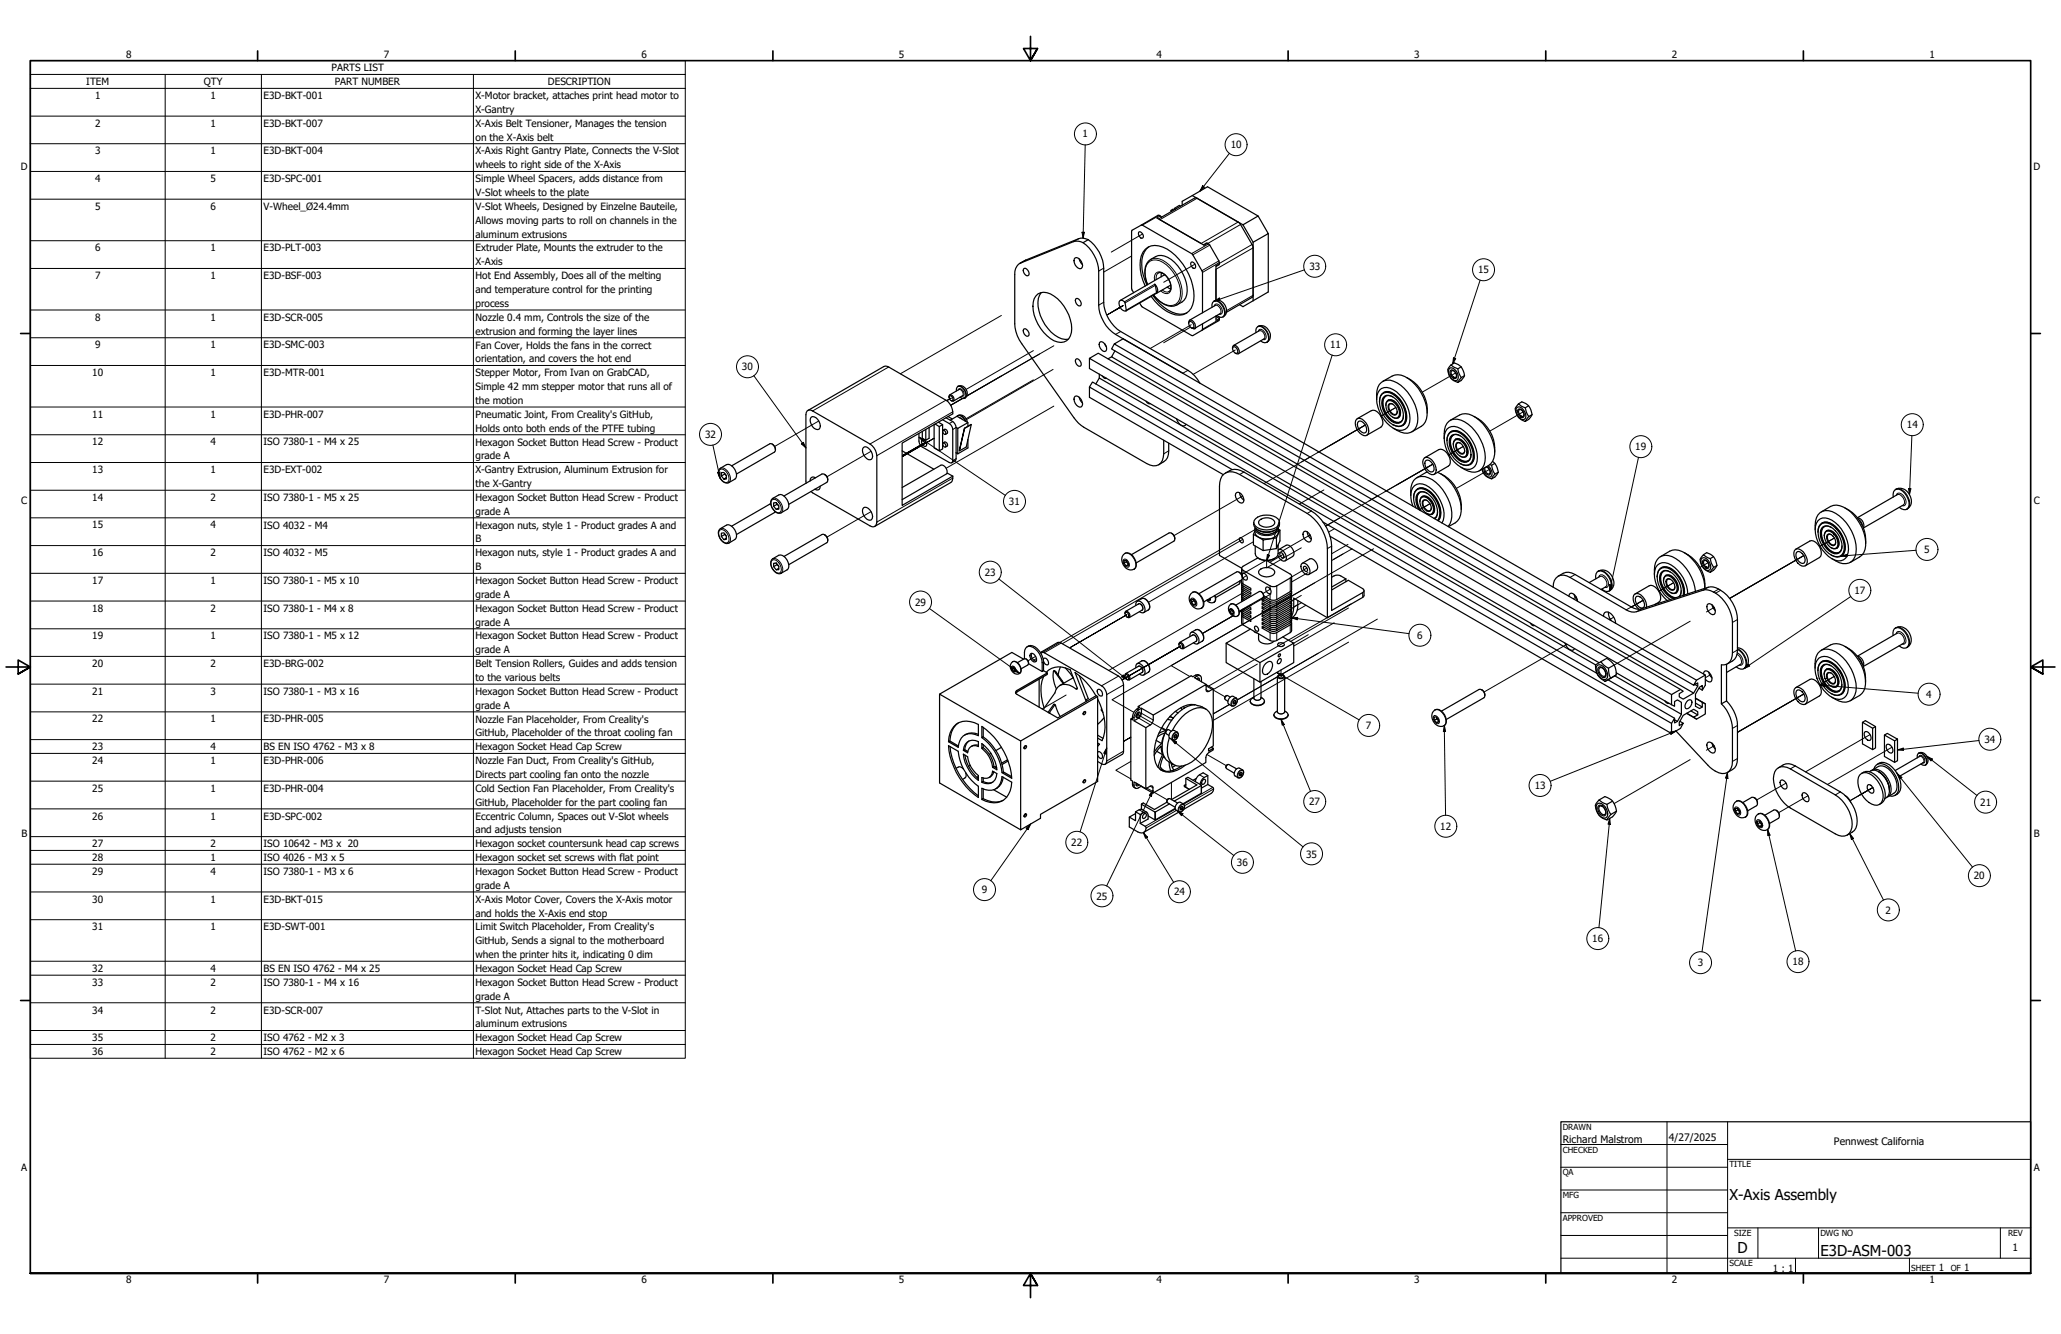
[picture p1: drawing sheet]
<svg xmlns="http://www.w3.org/2000/svg" width="864mm" height="559mm" viewBox="0 0 864 559" stroke-linecap="round" stroke-linejoin="round" font-family="sans-serif">
<defs><g id="words">
<g font-size="6.3">
<text x="724.7" y="502.9">X-Axis Assembly</text>
<text x="728.1" y="524.9">D</text>
<text x="762.8" y="526.2">E3D-ASM-003</text>
</g>
<g font-size="4.3">
<text x="654.8" y="478.6">Richard Malstrom</text>
<text x="699.3" y="478">4/27/2025</text>
<text x="768.5" y="479.4">Pennwest California</text>
<text x="843.3" y="524.2">1</text>
</g>
<g font-size="4.2">
<text x="52.8" y="24.4">8</text>
<text x="138.9" y="29.8">PARTS LIST</text>
<text x="160.8" y="24.4">7</text>
<text x="268.7" y="24.4">6</text>
<text x="376.7" y="24.4">5</text>
<text x="484.6" y="24.4">4</text>
<text x="592.6" y="24.4">3</text>
<text x="700.5" y="24.4">2</text>
<text x="808.5" y="24.4">1</text>
<text x="36.1" y="35.6">ITEM</text>
<text x="85.5" y="35.7">QTY</text>
<text x="140.3" y="35.6">PART NUMBER</text>
<text x="229.6" y="35.7">DESCRIPTION</text>
<text x="39.8" y="41.5">1</text>
<text x="88.3" y="41.5">1</text>
<text x="110.4" y="41.5">E3D-BKT-001</text>
<text x="199.3" y="41.5">X-Motor bracket, attaches print head motor to</text>
<text x="199.3" y="47.3">X-Gantry</text>
<text x="39.8" y="53.1">2</text>
<text x="88.3" y="53">1</text>
<text x="110.4" y="53.1">E3D-BKT-007</text>
<text x="199.3" y="53.1">X-Axis Belt Tensioner, Manages the tension</text>
<text x="199.3" y="58.9">on the X-Axis belt</text>
<text x="453.6" y="57.6">1</text>
<text x="39.8" y="64.7">3</text>
<text x="88.3" y="64.6">1</text>
<text x="110.4" y="64.7">E3D-BKT-004</text>
<text x="199.3" y="64.7">X-Axis Right Gantry Plate, Connects the V-Slot</text>
<text x="515.7" y="62.2">10</text>
<text x="8.8" y="71.4">D</text>
<text x="199.3" y="70.5">wheels to right side of the X-Axis</text>
<text x="852" y="71.4">D</text>
<text x="39.8" y="76.3">4</text>
<text x="88.3" y="76.3">5</text>
<text x="110.4" y="76.3">E3D-SPC-001</text>
<text x="199.3" y="76.3">Simple Wheel Spacers, adds distance from</text>
<text x="199.3" y="82.2">V-Slot wheels to the plate</text>
<text x="39.8" y="87.9">5</text>
<text x="88.3" y="87.9">6</text>
<text x="110.4" y="87.9">V-Wheel_Ø24.4mm</text>
<text x="199.3" y="87.9">V-Slot Wheels, Designed by Einzelne Bauteile,</text>
<text x="199.3" y="93.7">Allows moving parts to roll on channels in the</text>
<text x="199.3" y="99.6">aluminum extrusions</text>
<text x="39.8" y="105.3">6</text>
<text x="88.3" y="105.3">1</text>
<text x="110.4" y="105.3">E3D-PLT-003</text>
<text x="199.3" y="105.3">Extruder Plate, Mounts the extruder to the</text>
<text x="199.3" y="111.1">X-Axis</text>
<text x="548.6" y="113.1">33</text>
<text x="39.8" y="116.9">7</text>
<text x="88.3" y="116.9">1</text>
<text x="110.4" y="116.9">E3D-BSF-003</text>
<text x="199.3" y="117">Hot End Assembly, Does all of the melting</text>
<text x="619.3" y="114.6">15</text>
<text x="199.3" y="122.7">and temperature control for the printing</text>
<text x="199.3" y="128.6">process</text>
<text x="39.8" y="134.4">8</text>
<text x="88.3" y="134.3">1</text>
<text x="110.4" y="134.3">E3D-SCR-005</text>
<text x="199.3" y="134.4">Nozzle 0.4 mm, Controls the size of the</text>
<text x="199.3" y="140.2">extrusion and forming the layer lines</text>
<text x="39.8" y="145.9">9</text>
<text x="88.3" y="145.9">1</text>
<text x="110.4" y="145.9">E3D-SMC-003</text>
<text x="199.3" y="146">Fan Cover, Holds the fans in the correct</text>
<text x="557.3" y="145.9">11</text>
<text x="199.3" y="151.8">orientation, and covers the hot end</text>
<text x="310.9" y="155.2">30</text>
<text x="38.7" y="157.5">10</text>
<text x="88.3" y="157.5">1</text>
<text x="110.4" y="157.5">E3D-MTR-001</text>
<text x="199.3" y="157.6">Stepper Motor, From Ivan on GrabCAD,</text>
<text x="199.3" y="163.4">Simple 42 mm stepper motor that runs all of</text>
<text x="199.3" y="169.2">the motion</text>
<text x="38.7" y="174.9">11</text>
<text x="88.3" y="174.9">1</text>
<text x="110.4" y="174.9">E3D-PHR-007</text>
<text x="199.3" y="175">Pneumatic Joint, From Creality's GitHub,</text>
<text x="799" y="179.5">14</text>
<text x="199.3" y="180.8">Holds onto both ends of the PTFE tubing</text>
<text x="295.5" y="183.5">32</text>
<text x="38.7" y="186.6">12</text>
<text x="88.3" y="186.6">4</text>
<text x="110.4" y="186.6">ISO 7380-1 - M4 x 25</text>
<text x="199.3" y="186.6">Hexagon Socket Button Head Screw - Product</text>
<text x="685.2" y="188.7">19</text>
<text x="199.3" y="192.4">grade A</text>
<text x="38.7" y="198.2">13</text>
<text x="88.3" y="198.1">1</text>
<text x="110.4" y="198.2">E3D-EXT-002</text>
<text x="199.3" y="198.2">X-Gantry Extrusion, Aluminum Extrusion for</text>
<text x="38.7" y="209.7">14</text>
<text x="88.3" y="209.8">2</text>
<text x="110.4" y="209.8">ISO 7380-1 - M5 x 25</text>
<text x="199.3" y="204">the X-Gantry</text>
<text x="199.3" y="209.8">Hexagon Socket Button Head Screw - Product</text>
<text x="8.9" y="211.1">C</text>
<text x="199.3" y="215.6">grade A</text>
<text x="422.8" y="211.6">31</text>
<text x="852.2" y="211.1">C</text>
<text x="38.7" y="221.4">15</text>
<text x="88.3" y="221.4">4</text>
<text x="110.4" y="221.4">ISO 4032 - M4</text>
<text x="199.3" y="221.4">Hexagon nuts, style 1 - Product grades A and</text>
<text x="199.3" y="227.2">B</text>
<text x="38.7" y="233">16</text>
<text x="88.3" y="233">2</text>
<text x="110.4" y="233">ISO 4032 - M5</text>
<text x="199.3" y="233">Hexagon nuts, style 1 - Product grades A and</text>
<text x="806.3" y="231.7">5</text>
<text x="199.3" y="238.8">B</text>
<text x="38.7" y="244.6">17</text>
<text x="88.3" y="244.6">1</text>
<text x="110.4" y="244.6">ISO 7380-1 - M5 x 10</text>
<text x="199.3" y="244.7">Hexagon Socket Button Head Screw - Product</text>
<text x="412.6" y="241.2">23</text>
<text x="199.3" y="250.4">grade A</text>
<text x="777" y="248.9">17</text>
<text x="38.7" y="256.2">18</text>
<text x="88.3" y="256.2">2</text>
<text x="110.4" y="256.2">ISO 7380-1 - M4 x 8</text>
<text x="199.3" y="256.3">Hexagon Socket Button Head Screw - Product</text>
<text x="383.5" y="253.7">29</text>
<text x="199.3" y="262.1">grade A</text>
<text x="38.7" y="267.8">19</text>
<text x="88.3" y="267.8">1</text>
<text x="110.4" y="267.8">ISO 7380-1 - M5 x 12</text>
<text x="199.3" y="267.8">Hexagon Socket Button Head Screw - Product</text>
<text x="593.8" y="267.6">6</text>
<text x="199.3" y="273.7">grade A</text>
<text x="38.7" y="279.5">20</text>
<text x="88.3" y="279.5">2</text>
<text x="110.4" y="279.5">E3D-BRG-002</text>
<text x="199.3" y="279.5">Belt Tension Rollers, Guides and adds tension</text>
<text x="199.3" y="285.3">to the various belts</text>
<text x="38.7" y="291">21</text>
<text x="88.3" y="291">3</text>
<text x="110.4" y="291">ISO 7380-1 - M3 x 16</text>
<text x="199.3" y="291.1">Hexagon Socket Button Head Screw - Product</text>
<text x="807.1" y="292.3">4</text>
<text x="199.3" y="296.9">grade A</text>
<text x="38.7" y="302.6">22</text>
<text x="88.3" y="302.6">1</text>
<text x="110.4" y="302.6">E3D-PHR-005</text>
<text x="199.3" y="302.7">Nozzle Fan Placeholder, From Creality's</text>
<text x="572.3" y="305.4">7</text>
<text x="199.3" y="308.5">GitHub, Placeholder of the throat cooling fan</text>
<text x="831.5" y="311.2">34</text>
<text x="38.7" y="314.3">23</text>
<text x="88.3" y="314.2">4</text>
<text x="110.4" y="314.3">BS EN ISO 4762 - M3 x 8</text>
<text x="199.3" y="314.3">Hexagon Socket Head Cap Screw</text>
<text x="38.7" y="320">24</text>
<text x="88.3" y="320">1</text>
<text x="110.4" y="320">E3D-PHR-006</text>
<text x="199.3" y="320.1">Nozzle Fan Duct, From Creality's GitHub,</text>
<text x="199.3" y="325.9">Directs part cooling fan onto the nozzle</text>
<text x="38.7" y="331.7">25</text>
<text x="88.3" y="331.7">1</text>
<text x="110.4" y="331.7">E3D-PHR-004</text>
<text x="199.3" y="331.7">Cold Section Fan Placeholder, From Creality's</text>
<text x="643.1" y="330.6">13</text>
<text x="199.3" y="337.5">GitHub, Placeholder for the part cooling fan</text>
<text x="548.6" y="337.3">27</text>
<text x="829.8" y="337.6">21</text>
<text x="38.7" y="343.3">26</text>
<text x="88.3" y="343.3">1</text>
<text x="110.4" y="343.3">E3D-SPC-002</text>
<text x="199.3" y="343.3">Eccentric Column, Spaces out V-Slot wheels</text>
<text x="603.5" y="347.7">12</text>
<text x="9" y="350.8">B</text>
<text x="199.3" y="349.1">and adjusts tension</text>
<text x="852.2" y="350.8">B</text>
<text x="38.7" y="354.9">27</text>
<text x="88.3" y="354.9">2</text>
<text x="110.4" y="354.9">ISO 10642 - M3 x 20</text>
<text x="199.3" y="354.9">Hexagon socket countersunk head cap screws</text>
<text x="448.9" y="354.4">22</text>
<text x="547.3" y="359.2">35</text>
<text x="38.7" y="360.7">28</text>
<text x="88.3" y="360.7">1</text>
<text x="110.4" y="360.7">ISO 4026 - M3 x 5</text>
<text x="199.3" y="360.7">Hexagon socket set screws with flat point</text>
<text x="518.3" y="362.8">36</text>
<text x="38.7" y="366.5">29</text>
<text x="88.3" y="366.5">4</text>
<text x="110.4" y="366.5">ISO 7380-1 - M3 x 6</text>
<text x="199.3" y="366.5">Hexagon Socket Button Head Screw - Product</text>
<text x="827.1" y="368.4">20</text>
<text x="199.3" y="372.4">grade A</text>
<text x="411.4" y="374.2">9</text>
<text x="459.4" y="376.8">25</text>
<text x="491.9" y="375.1">24</text>
<text x="38.7" y="378.1">30</text>
<text x="88.3" y="378.1">1</text>
<text x="110.4" y="378.1">E3D-BKT-015</text>
<text x="199.3" y="378.1">X-Axis Motor Cover, Covers the X-Axis motor</text>
<text x="199.3" y="383.9">and holds the X-Axis end stop</text>
<text x="790.1" y="382.7">2</text>
<text x="38.7" y="389.7">31</text>
<text x="88.3" y="389.7">1</text>
<text x="110.4" y="389.7">E3D-SWT-001</text>
<text x="199.3" y="389.8">Limit Switch Placeholder, From Creality's</text>
<text x="199.3" y="395.5">GitHub, Sends a signal to the motherboard</text>
<text x="667.2" y="394.7">16</text>
<text x="199.3" y="401.4">when the printer hits it, indicating 0 dim</text>
<text x="38.7" y="407.1">32</text>
<text x="88.3" y="407.1">4</text>
<text x="110.4" y="407.1">BS EN ISO 4762 - M4 x 25</text>
<text x="199.3" y="407.2">Hexagon Socket Head Cap Screw</text>
<text x="711.4" y="404.8">3</text>
<text x="751.1" y="404.4">18</text>
<text x="38.7" y="412.9">33</text>
<text x="88.3" y="412.9">2</text>
<text x="110.4" y="412.9">ISO 7380-1 - M4 x 16</text>
<text x="199.3" y="412.9">Hexagon Socket Button Head Screw - Product</text>
<text x="199.3" y="418.8">grade A</text>
<text x="38.7" y="424.6">34</text>
<text x="88.3" y="424.6">2</text>
<text x="110.4" y="424.6">E3D-SCR-007</text>
<text x="199.3" y="424.6">T-Slot Nut, Attaches parts to the V-Slot in</text>
<text x="199.3" y="430.4">aluminum extrusions</text>
<text x="38.7" y="436.1">35</text>
<text x="88.3" y="436.1">2</text>
<text x="110.4" y="436.1">ISO 4762 - M2 x 3</text>
<text x="199.3" y="436.2">Hexagon Socket Head Cap Screw</text>
<text x="38.7" y="442">36</text>
<text x="88.3" y="442">2</text>
<text x="110.4" y="442">ISO 4762 - M2 x 6</text>
<text x="199.3" y="442">Hexagon Socket Head Cap Screw</text>
<text x="8.9" y="490.5">A</text>
<text x="852.2" y="490.5">A</text>
<text x="742.9" y="532.6">1 : 1</text>
<text x="812.4" y="532.6">1</text>
<text x="823" y="532.6">1</text>
<text x="52.8" y="537.5">8</text>
<text x="160.8" y="537.5">7</text>
<text x="268.7" y="537.5">6</text>
<text x="376.7" y="537.5">5</text>
<text x="484.6" y="537.5">4</text>
<text x="592.6" y="537.5">3</text>
<text x="700.5" y="537.5">2</text>
<text x="808.5" y="537.5">1</text>
</g>
<g font-size="3.5">
<text x="654.8" y="473.2">DRAWN</text>
<text x="654.8" y="482.8">CHECKED</text>
<text x="724.7" y="488.9">TITLE</text>
<text x="654.8" y="492.3">QA</text>
<text x="654.8" y="501.8">MFG</text>
<text x="654.8" y="511.4">APPROVED</text>
<text x="726.7" y="517.7">SIZE</text>
<text x="762.8" y="517.7">DWG NO</text>
<text x="841.4" y="517.7">REV</text>
<text x="724.7" y="530.4">SCALE</text>
<text x="800.9" y="532.6">SHEET</text>
<text x="817.4" y="532.6">OF</text>
</g>
</g></defs>
<!-- layer: Tweak Trail (ANSI) -->
<g fill="none" stroke="#000" stroke-width=".42">
<path d="M478.8 98l-13.2 7.6M474.2 107.3l-11.7 6.7M500.7 110.7l-13.1 7.5M419.6 132.1l-42.3 24.5M469.4 128.8l-3.8 2.1M470.6 128l-6.9 4 6.9-4-3.5 2M498.9 137l-11.3 6.6M499.2 136l-17.2 10M419.6 157.5l-14.5 8.4M433 146.9l-28.2 16.2M433 159.1l-28.2 16.3M441.3 154.7l-37.1 21.5"/>
<path d="M441.6 144.8l-43.2 24.9 4.9-2.8M517.6 146.6l-17.7 10.2M610 156.2l-14.1 8.1M343.1 176.3l-18.5 10.7M398.5 166.8l-1.8 1 1.8-1M441.6 170.1l-45.2 26.1M572.1 178.1l-26.7 15.4M584.9 170.7l-6.3 3.6M638.2 172.5l-13.9 8.1M365 189l-18.5 10.7M388 185.2l-10 5.7 10-5.7M391.4 183.6l-13.4 7.7 13.4-7.7"/>
<path d="M548.7 191.6l-19 11M600.4 194.4l-26.7 15.4M613.2 187l-6.3 3.6M624.1 196.7l-13.9 7.9M365 214.3l-18.5 10.7M520.7 207.8l-28.8 16.5M554.7 205.2l-10.3 5.9M561.3 217l-5.8 3.4M577 207.9l-21.6 12.4M599.2 211l-4.5 2.6M520.8 225.9l-75.7 43.7M525.2 226.9l-43.9 25.4"/>
<path d="M525.8 221.9l-89.6 51.8M530.9 234.5l-10.6 6.2M537.7 232.2l-5.6 3.3M545.3 229.5l-14.6 8.4v-3.1M547.6 237.9l-6.4 3.8M548.1 239.8l-6.9 4M549 224.1l-13.4 7.7M549 224.2l-.7 .3M549.5 225.5l-.3 .1M559.1 221.6l-2.4 1.3M562.7 232.1l-4.7 2.7M564.8 228l-6.8 4"/>
<path d="M566.4 230l-7.7 4.4M575.6 229.9l-84.9 48.9 7.9 4.6M715.7 235.7l-3.4 2M755.8 232.7l-31.1 18M768.7 225.4l-6.3 3.6M472.2 257.5l-24 13.9 24-13.9M517.3 257.6l-13.4 7.8 12.7-7.4M520.3 248.7l-55.7 32.2M520.3 255.8l-1 .6M521.8 255l-2.5 1.4M522.4 241.1l-1.8 1.1M532.3 246.8l-3.1 1.8"/>
<path d="M532.6 248.8l-13.3 7.6M545.3 249.4l-4.1 2.4M545.3 252.5l-4.1 2.4M547.2 253.6l-3.6 2.1M550.9 244.2l-84.9 48.9 9.1 5.3M565 254.7l-24.2 14M566.1 253l-59.7 34.4M577.2 259.3l-58.7 33.9 33.9-19.6M660.5 250.1l-1.3 .7M676.2 258.5l-1.8 1.1 .7-.5M684.1 254l4.4-2.5-4.9 2.8M701.3 244.1l-6.2 3.5"/>
<path d="M718 254.6l.2-.2-3.2 1.9M434 275l-3.3 1.8M434.3 275.8l-1.2 .7M494.2 270.9l-24 13.9M494.9 270.6l-24.7 14.2 24.7-14.2M526.9 278.2l-18.5 10.7M537.8 270.4l-.7 .4M548.2 265.9l-6.1 3.5M559.1 260.9l-17 9.7M565.1 269l-56.7 32.8M656.6 269.9l-34.7 20M708.2 260.2l-31.8 18.4"/>
<path d="M446.7 291.1l-10 5.9M472.2 283.7l-2 1.1 2-1.1M476.3 299.1l12.3 7.1M505.4 287.3l7.9 4.6M515.1 295.1l-6.7 3.9M536.8 280.6v2.7M716.9 282.6l-2.3 1.3M755.8 290.7l-27.8 16.1M768.6 283.3l-6.2 3.7M473.8 308.8l-3 1.8 3-1.8M473.8 319l-6.2 3.6 6.2 3.7M505.7 316l8.1 4.7"/>
<path d="M708.2 318.2l-31.9 18.4M718 312.5l.2-.1-3.2 1.9M783.6 307.7l-27.1 15.6M792.8 313l-27.1 15.6M480.6 330.1l8.5 4.9M490.9 327.8v7.1M748.4 328l-12.3 7.1M757.6 333.3l-12.3 7.1M778.7 333.4l6.1-3.5-9.3 5.3M784.8 329.9l-9.6 5.5"/>
</g>
<!-- layer: Visible (ANSI) -->
<g fill="none" stroke="#000" stroke-width=".51">
<path d="M477.3 97.1a1.87 1.87 0 0 1 1.6 2.5l-.4 .2a1.88 1.88 0 0 1-1.2-2.7zM478.2 94.3h.5l20.9 12.1 4.2 7.3 .1 17.4M478.2 94.3l-3.9 2.2-.1 .5v23.8l.8 1.8M484.8 91.3l19.8 11.4M486.7 91l-1.4-.8-7.1 4.1M486.7 91v.1M490.7 88.1l.5 .3M491.9 88l-.5-.3-.7 .4v.6M492.6 87.6l-.5-.3 .3 .4M494.7 86.4l-.5-.4-2.1 1.3M499.6 81.9l-4.2 2.4v1.7M499.6 81.9l21.2 12.3"/>
<path d="M499.6 81.9l6.4-3.7 21.2 12.3M501.6 83.1l-1-.2-13.9 8.1M518.8 93l1 1 4.8 8.4 .5 1.4M520.8 94.2l6.4-3.7 4.2 7.4-6.3 3.6M520.8 94.2l4.3 7.3M531.4 97.9v24.4l-10.6 6.2-1.4-.9M428.9 112.7l.3-.3a2.01 2.01 0 0 1 1.5 3.1 2.18 2.18 0 0 1-1.8-2.8zM450.5 108a2.95 2.95 0 0 1 2.6 4.5 2.95 2.95 0 0 1-2.6-4.5zM452.2 108.4l.2 .9 1.2 1.6M453.8 101.7a15.9 15.9 0 0 1 6.6 11.8v14.3a15.8 15.8 0 0 0 7 12.3l28.2 16.2M453.8 101.7a5.2 5.2 0 0 0-4-.5l-22.1 9a4.7 4.7 0 0 0-2.5 4.8v20.6a15.1 15.1 0 0 0 2.9 8.4l21.9 30.9a13.1 13.1 0 0 0 4.1 4l26.4 15.3a4.2 4.2 0 0 0 6.9-2.6l.2-7.2M456 100.4a15.6 15.6 0 0 1 6.5 11.9v14.3a15.7 15.7 0 0 0 7.1 12.3l28.2 16.2a14.1 14.1 0 0 1 5 5.4"/>
<path d="M456 100.4a5 5 0 0 0-4.1-.4l-22.1 9-2.6 1.4M456 100.4l-2.2 1.3M479.9 119.8a16.8 16.8 0 0 1-1-14.1 6.2 6.2 0 0 1 8.3-2.2 23.8 23.8 0 0 1 13 22.4 6.3 6.3 0 0 1-9.4 5.4 19.3 19.3 0 0 1-8.5-7.2M480.8 119.3a9.8 9.8 0 0 1 .4-9.9 7 7 0 0 1 11 .5 16.1 16.1 0 0 1 5.1 13.5 6.8 6.8 0 0 1-11.7 2.6l-2.3-2.4M481.4 103.4a9.5 9.5 0 0 0-2.9 9.4l.5 2.2 1.6 4.4M483.9 119.1a2.68 2.68 0 0 1 .7 3.8zM485.3 114.4a4 4 0 0 1 4.3 2.6 4.1 4.1 0 0 1 .2 5.1M486.7 114.3l-.1 1.7M488 115l-.1 .2M488.1 115.1l-18.7 10.8M490.4 119.5h.1M490.5 119.4l-18.7 10.8"/>
<path d="M499.2 109.8a1.56 1.56 0 0 1 1.6 .9 1.56 1.56 0 0 1-.4 1.8 1.81 1.81 0 0 1-1.2-2.7zM504.3 102.6l1.4-.8 1.2 .9 4 7-.2 1.2-1.2 .7M509.5 111.3v14.5M525.1 101.5v24.5M428.9 138l.3-.3a2.01 2.01 0 0 1 1.5 3.1 2.2 2.2 0 0 1-1.8-2.8zM434.9 123.1a5.7 5.7 0 0 1 6.7 .9 17.8 17.8 0 0 1 7.3 15.3 4.7 4.7 0 0 1-7.3 3.4 17.4 17.4 0 0 1-8.7-16.1l.4-1.4zM436.3 122.6a9.9 9.9 0 0 0-.4 9.6 14.6 14.6 0 0 0 10.4 10l1.3-.1M450.7 125.3l.3-.3a2.01 2.01 0 0 1 1.6 3.1 2.2 2.2 0 0 1-1.9-2.8zM469.3 125.9a1.63 1.63 0 0 1 2.1 1l.5 3.2a2.71 2.71 0 0 1-2.6-1.2 2.71 2.71 0 0 1 0-3zM477.5 126.9l1.2 1.7 20.6 11.9 .5 .1 3.8-2.2M483 123.8a17.6 17.6 0 0 0 11.5 7.8l2.8-.5M489.1 120.3l1.4 .7"/>
<path d="M498.1 135.4l.4-1.3a2.37 2.37 0 0 1 2.1 3.4l-1.4-.1M498.2 134.9l.3-.3a1.91 1.91 0 0 1 1.6 2.8 1.88 1.88 0 0 1-1.9-2.5zM501 137.3l-.2 .4h-.7M503.9 135.6v2.3l-.3 .5M507.9 128.7a1.84 1.84 0 0 1 .5-2.4 1.84 1.84 0 0 1 2.5 .3 5.2 5.2 0 0 1 1.9 5.8 1.89 1.89 0 0 1-2.9-.3M508.6 126.2a3.9 3.9 0 0 1 4.7 1.5 3.9 3.9 0 0 1-.7 5l-.2 .1M509.2 128l-10.7 6.1M509.5 132.4v1.8M510.8 132.8l-.1 1.5-7.1 4.1M511.2 131.4l-10.7 6.2M525.1 123.7l-.5 .9-10.7 6.2M526.3 139.3a1.81 1.81 0 0 1 .6-2.4 1.81 1.81 0 0 1 2.4 .4 5.1 5.1 0 0 1 1.9 5.7 2.01 2.01 0 0 1-2.9-.2"/>
<path d="M527 136.8a3.9 3.9 0 0 1 4.7 1.6 3.9 3.9 0 0 1-.7 4.9l-.2 .1M527.6 138.6l-10.7 6.1M450.7 150.6l.3-.3a2.28 2.28 0 0 1 1.9 2.9l-.3 .2a2.18 2.18 0 0 1-1.9-2.8zM456.5 150.1v4.3l213.6 123.2M460.6 156.7v1.7M460.7 143.6l.4-.4a2.75 2.75 0 0 1 2.3 3.8 1.66 1.66 0 0 1-2.3-1.1l-.4-.8zM461.8 157.5a1.38 1.38 0 0 0 1.8 .9M462.9 143.9l.6 1.3M465.8 149.5l-1.5 .8M466.9 144.1l-1.1 2.1 243.9 140.8M467.2 147l-1.4 2.5 243.9 140.8M516.4 146l.2-1 .4-.3a2.31 2.31 0 0 1 1.9 3.4l-1.3-.1"/>
<path d="M516.9 145.2a1.91 1.91 0 0 1 1.5 2.8 1.73 1.73 0 0 1-1.6-.9 1.73 1.73 0 0 1 .1-1.9zM529.6 142l-10.7 6.2M579.4 159.8a8.5 8.5 0 0 1 7.8-2.6 17.7 17.7 0 0 1 10.5 18.3l-1.2 2.4-4.9 3M589.4 158.1a15.7 15.7 0 0 1 8.6 14.9M607.4 154.3a3 3 0 0 1 3.5 2.8 1.6 1.6 0 0 1-.9 2.3 3.6 3.6 0 0 1-2.6-5.1zM607.8 155.3l.3-.4a2.46 2.46 0 0 1 1.9 3.6 2.35 2.35 0 0 1-2.2-3.2zM608 152.8l1.4-.8a5.1 5.1 0 0 1 4.1 5.8l-1.2 1.6-1.4 .8M608 152.8l1.2 1 1.7 .7 .5 2 .9 1.7-1.4 2a5.1 5.1 0 0 1-4.1-5.8zM608.4 155.3a2 2 0 0 1 1.7 2.7 1.75 1.75 0 0 1-1.7-.8 1.75 1.75 0 0 1 0-1.9zM612.3 153.7l-1.4 .8M613.7 157.4l-1.4 .8M338.5 172l32.4-18.6 1.5 .3 24 13.9a6.4 6.4 0 0 1 2.8 5.8l-21.2 12.2v26.1l21.2-12.2"/>
<path d="M340 174.7a3.4 3.4 0 0 1 3.2 5.1 3.4 3.4 0 0 1-3.2-5.1zM389.3 179.1v4.5l-1.4 .8v-4.5M391.4 177.9v9.7l2.2 1.2M391.8 177.6l1.8 1.1M393.2 176.8l1.8 1.1v10.1l-1.4 .8v-10.1l1.4-.8M395 175.8l2.8 1.6a3.3 3.3 0 0 1 1.4 2.5v13.1l-.4 .9-1-.2-11.3-6.4a3 3 0 0 1-1.4-2.5v-3.3M396.4 175l3.3 2 .9 2.1M397.3 174.5l1.7 1M397.6 166.3l.2-.7a1.47 1.47 0 0 1 1.7 .7 1.47 1.47 0 0 1-.3 1.8l-.7-.3M398 165.7a1.21 1.21 0 0 1 1.2 .8 1.21 1.21 0 0 1-.4 1.4 1.42 1.42 0 0 1-.8-2.2zM400.6 179.1v13.1l-.4 .8-1.4 .9M400.6 179.1l.7 .4"/>
<path d="M400.7 163.8l.3-1.6a1.6 1.6 0 0 1 2.5 .5 3.5 3.5 0 0 1 .8 4.1h-1.3l-.7-.4M401 174.4a1.89 1.89 0 0 1 3 1.1l.4 .9M401 174.4l4.6 2.6v1.6M401 174.4l-2.9 1.6M401.3 174.2a2.86 2.86 0 0 1 4 2.6M401.3 161.9a2.87 2.87 0 0 1 3.5 1.3 2.87 2.87 0 0 1-.6 3.6M401.3 179.5v10.6l-.7-.4M401.8 163.2l-3.8 2.2M403.3 165.8l-3.8 2.2M404.1 179.4l2.9-1.5-2.1 9.4-2.9 1.5 2.1-9.4-2.1 9.4M405.6 177l-4.3 2.5M407 177.9l-2.8 1.6"/>
<path d="M450.5 166a2.95 2.95 0 0 1 2.6 4.4 2.95 2.95 0 0 1-2.6-4.4zM452.2 166.4l.2 .9 1.2 1.5M456.5 162.1l1.3-2.1 211.4 122.1M459.2 160.8l1.4-2.4 208 120.1M480.3 168.1a1.47 1.47 0 0 0 1.7 1M493 175.5a3 3 0 0 0 3.6 2.7l.4-.5M568.4 175.6a2.28 2.28 0 0 1 3.2 .7 4.8 4.8 0 0 1 1.4 5.8 2.28 2.28 0 0 1-3.2-.6 4.9 4.9 0 0 1-1.4-5.9zM568.7 175.4l5.9-3.4a4 4 0 0 1 4.5 3.5 2.74 2.74 0 0 1-.5 3.4l-5.9 3.4M569.3 176.5a3.2 3.2 0 0 1 3.3 3.9l-.2 .6a2.66 2.66 0 0 1-3.5-2.4l-.1-.9zM576.8 167.3a8.4 8.4 0 0 1 2.1-7.2 6.5 6.5 0 0 1 8.1 1.3 18.8 18.8 0 0 1 7 15.6 4.8 4.8 0 0 1-7 4l-3.2-1.6M578 168.3a3.4 3.4 0 0 1 1.4-3.6 3.4 3.4 0 0 1 3.9 0 11.8 11.8 0 0 1 5.8 11.6 3.3 3.3 0 0 1-5.5 1.6M578 163.4a4.3 4.3 0 0 1 5.8-.1 13.9 13.9 0 0 1 6.5 14.8 4.3 4.3 0 0 1-6.5 1.3 14.9 14.9 0 0 1-6.8-13.6z"/>
<path d="M579.2 165a4.1 4.1 0 0 1 5.6 1 10.5 10.5 0 0 1 3.7 11.1 3.9 3.9 0 0 1-6.2-.1 10.5 10.5 0 0 1-3.8-11.1zM579.7 164.5a4.5 4.5 0 0 1 5.6 1.4 11.3 11.3 0 0 1 3.8 10.8l-1.4 1.6M580.1 166a4.8 4.8 0 0 1 6 2.7 7.6 7.6 0 0 1 1.5 7.5 3.5 3.5 0 0 1-5.7-.7 8.6 8.6 0 0 1-2.4-8.8zM580.6 165.9a5.3 5.3 0 0 0-.1 6.5 7.2 7.2 0 0 0 5.5 4.6l.9-.3M580.7 169.8a1.95 1.95 0 0 1 1.2-2.2 1.95 1.95 0 0 1 2.4 .7 5.8 5.8 0 0 1 2.2 6 1.79 1.79 0 0 1-2.9 .5M581.2 168.2a2.36 2.36 0 0 1 3.3 .6 4.8 4.8 0 0 1 1.4 6 2.29 2.29 0 0 1-3.2-.7 4.9 4.9 0 0 1-1.5-5.9zM581.5 167.7a3.2 3.2 0 0 1 4.2 1.8 4.2 4.2 0 0 1 .3 5.4l-.2 .2M581.9 169.4a2.54 2.54 0 0 1 3.4 2.3v1.6l-.3 .4a3 3 0 0 1-3.3-3.7zM583.6 166.2a2.66 2.66 0 0 0-2.9-.3 2.66 2.66 0 0 0-1.5 2.6 9.1 9.1 0 0 0 5.9 8.5 2.53 2.53 0 0 0 3-3M583.6 169.3l-1.2-.1a2.89 2.89 0 0 0 2.5 4.3l.6-1M606.3 179.8a5.1 5.1 0 0 1 7.2 .7 13.9 13.9 0 0 1 5.1 13.9 4.1 4.1 0 0 1-6.5 1.3 13.9 13.9 0 0 1-6.4-14.9zM607.6 176.1a8.5 8.5 0 0 1 7.8-2.6 18.1 18.1 0 0 1 10.9 16.7 5.9 5.9 0 0 1-2.5 4.8l-4 2.2"/>
<path d="M617.7 174.4a15.5 15.5 0 0 1 8.6 15M635.7 170.6a3 3 0 0 1 3.6 2.8 1.57 1.57 0 0 1-1 2.4 3.7 3.7 0 0 1-2.6-5.2zM636.1 171.6l.4-.3a2.39 2.39 0 0 1 1.8 3.5 2.35 2.35 0 0 1-2.2-3.2zM636.3 169.2l1.4-.9a5.1 5.1 0 0 1 4 5.8l-1.2 1.6-1.4 .8M636.3 169.2l1.2 .9 1.6 .7 .5 2 1 1.7-1.5 2a5.1 5.1 0 0 1-4-5.7zM636.7 171.6a1.77 1.77 0 0 1 1.5 1 1.77 1.77 0 0 1-.2 1.9 2 2 0 0 1-1.3-2.9zM640.5 170l-1.4 .8M642 173.7l-1.4 .8M301.5 196.4l2.9-1.8a3.9 3.9 0 0 1 4.2 4l-.2 1.7-3 1.9a3.8 3.8 0 0 1-4.3-3.8v-1zM303.7 198.6l.7 .7M303.7 198.4l-1.4 1M306.6 195.1l15.9-9.2a2.29 2.29 0 0 1 2 3.5l-15.9 9.2"/>
<path d="M323.5 186l1.1 1 .3 1.5M345.4 198.7l1.1 1 .3 1.4M361.9 187.4a2.02 2.02 0 0 1 2.7 1 2.47 2.47 0 0 1 0 4.2 3.7 3.7 0 0 1-2.7-5.2zM378 188.8l13.3 7.7M386.3 184.3a1.69 1.69 0 0 1 1.7 .9 1.69 1.69 0 0 1-.2 1.8 1.89 1.89 0 0 1-1.5-2.7zM386.5 180.7v2.9l1.4 .8M387.6 184.7l.6 1M395.1 180.3a1.14 1.14 0 0 1 1.1 1.6 1.14 1.14 0 0 1-1.1-1.6zM395.1 185.6l.4-.1a1.33 1.33 0 0 1 .7 1.7l-.3 .1a1.33 1.33 0 0 1-.8-1.7zM395.2 180.2l.7-.4a1.14 1.14 0 0 1 1 1.7l-.7 .5M395.2 185.5l.7-.3a1.14 1.14 0 0 1 1 1.7l-.7 .4M396.7 198.4a2.73 2.73 0 0 0-2.5-3.5l-16.2 9.3"/>
<path d="M399.2 199.5a2.78 2.78 0 0 1-.8 2.6l-31.8 18.4M399.2 199.5l-2.1-1.3-19.1 11.1M405.6 184.1v3.5l-4.3 2.5M489.7 185.6a9.2 9.2 0 0 1-1.2 7.1l-3 2M513.5 198.2a6.2 6.2 0 0 1 7.7-.5l28.3 16.4a18.9 18.9 0 0 1 8.5 14.7v26.9l13-7.5 .6-.8-.6-.8-6-3.5-7 4M516.3 196.7l-59.8-34.6v4.3l56.1 32.4M596.7 192a2.29 2.29 0 0 1 3.2 .6 4.9 4.9 0 0 1 1.4 5.8 2.29 2.29 0 0 1-3.2-.6 4.9 4.9 0 0 1-1.4-5.8zM597 191.8l5.9-3.5a4.2 4.2 0 0 1 4.5 3.5 2.84 2.84 0 0 1-.5 3.5l-5.9 3.4M597.5 192.8a3.2 3.2 0 0 1 3.4 3.9l-.3 .7a2.57 2.57 0 0 1-3.4-2.5v-1.5zM598 197.7l-4.3 2.5M602.4 197.9a18.5 18.5 0 0 1 9.9 16.2 6.8 6.8 0 0 1-5.4 6.5M603.7 198.4a15.7 15.7 0 0 1 8.6 15"/>
<path d="M605.2 183.6a8.6 8.6 0 0 1 1.9-7.1 6.7 6.7 0 0 1 8.2 1.2 18.8 18.8 0 0 1 6.9 15.6 4.8 4.8 0 0 1-6.9 4.1l-3.2-1.7M606.3 184.6a3.4 3.4 0 0 1 1.4-3.6 3.4 3.4 0 0 1 3.9 0 11.9 11.9 0 0 1 5.8 11.7 3.4 3.4 0 0 1-5.6 1.5M607.5 181.4a4 4 0 0 1 5.5 .9 10.5 10.5 0 0 1 3.8 11.1 3.8 3.8 0 0 1-6.2-.1 10.5 10.5 0 0 1-3.7-11.1zM607.9 180.8a4.6 4.6 0 0 1 5.7 1.4 11.3 11.3 0 0 1 3.8 10.8l-1.5 1.6M608.4 182.3a4.9 4.9 0 0 1 6 2.7 7.7 7.7 0 0 1 1.5 7.6 3.5 3.5 0 0 1-5.7-.8 8.5 8.5 0 0 1-2.4-8.8zM609 186.1a1.98 1.98 0 0 1 1.2-2.2 1.98 1.98 0 0 1 2.4 .8 5.3 5.3 0 0 1 1.7 6.6 2.25 2.25 0 0 1-2.5-.2M609 182.2a5.2 5.2 0 0 0-.3 6.5 7.1 7.1 0 0 0 5.7 4.6l.8-.3M609.5 184.5a2.29 2.29 0 0 1 3.2 .7 4.9 4.9 0 0 1 1.5 5.9 2.72 2.72 0 0 1-4-1.6 4.3 4.3 0 0 1-.7-5zM609.9 184a3.1 3.1 0 0 1 4.1 1.9 3.9 3.9 0 0 1 .1 5.5M610.2 185.7a1.58 1.58 0 0 1 2.4 .6 3 3 0 0 1 .6 3.8 3.2 3.2 0 0 1-3-4.4zM611.9 182.6a2.63 2.63 0 0 0-2.9-.4 2.63 2.63 0 0 0-1.4 2.6 8.9 8.9 0 0 0 5.7 8.6 2.58 2.58 0 0 0 3.1-3M611.9 185.6l-1.2-.1a2.95 2.95 0 0 0 2.5 4.4l.4-.4 .1-.7"/>
<path d="M622.6 195.6a1.95 1.95 0 0 1 1.5 2.9 1.94 1.94 0 0 1-1.8-2.7M622.9 195.5a2.49 2.49 0 0 1 1.2 3.4 2.43 2.43 0 0 1-2.4-2.7M623.6 195.1a3.3 3.3 0 0 1 1 4.7 3.5 3.5 0 0 1-3.5-3.3M625 194.9l.5 1.9 .9 1.8-1.4 2-2.3-1.1-1-1.1-.7-1.8M625.4 193.3l1.5 1.7a3.5 3.5 0 0 1-1.9 5.6M626.4 194.1l-1.4 .8-.7-.3M627.8 197.8l-1.4 .8M304.4 200.1l-1.1 .6h1.1v-1.5l-1.1-1.3-1 .1v1.4l1 1.3M323 211.1l-16.4 9.3M323.4 209.1l2.9-1.8a3.6 3.6 0 0 1 4 3 2.45 2.45 0 0 1-.5 3.1l-2.5 1.4a3.8 3.8 0 0 1-4.3-3.7v-1.1zM324.2 210.6h1l1.1 1.3v1.4l-1.1 .1-1-1.3zM324.8 214.3l-16.2 9.6"/>
<path d="M325.6 211.3l.7 .7M325.6 211.1l-1.4 1M326.3 212.8l-1.1 .6M328.5 207.8l15.9-9.2a2.32 2.32 0 0 1 2.1 3.5l-16 9.2M337.8 202.4l-.1-28.7a1.69 1.69 0 0 1 .8-1.8 1.69 1.69 0 0 1 2 .2l24.1 13.9a6.4 6.4 0 0 1 2.8 4.9v27.8a1.74 1.74 0 0 1-.9 1.8 1.74 1.74 0 0 1-1.9-.2l-24.8-14.4M341.7 200.2l-1.3-.4-.9 .9v.8M343.7 203.6l-.4 1.4-1.2 .2-.7-.3M361.9 212.7a3.1 3.1 0 0 1 3.6 2.8 1.66 1.66 0 0 1-.9 2.4 3.8 3.8 0 0 1-2.7-5.2zM518.2 206.3a2.89 2.89 0 0 1 2.5 4.3 2.99 2.99 0 0 1-2.9-3.8zM519.4 206.4a3.9 3.9 0 0 0 1.8 3.1M525.3 218.9a3.7 3.7 0 0 0 4 3.8 6.5 6.5 0 0 0 6.7-2.2l.1-1.6M526.1 217.3a7.9 7.9 0 0 1 9.3 0 2.24 2.24 0 0 1-.8 3.7 7.3 7.3 0 0 1-9.1-1.4v-1.5z"/>
<path d="M527.7 218a4.3 4.3 0 0 1 6.5 .8 3.6 3.6 0 0 1-4.7 1.9 1.89 1.89 0 0 1-1.8-2.7zM554.4 218.7l146 84.3M591.1 207.6a8.4 8.4 0 0 1 2.1-7.2 6.8 6.8 0 0 1 8.5 1.7 18.3 18.3 0 0 1 6.4 16l-1.3 2.4M592 212a7.8 7.8 0 0 1 .7-8.5 5.7 5.7 0 0 1 7.4 1.6 14.3 14.3 0 0 1 4.7 12.8l-.6 1.2M593.3 212.7a6.6 6.6 0 0 1 .3-7.5 5.3 5.3 0 0 1 6.5 2.1 10.9 10.9 0 0 1 2.8 9.8l-.5 .9M594 204.8a3.6 3.6 0 0 1 4.5 .6 12 12 0 0 1 5.1 10.8l-1 1.9a7.7 7.7 0 0 0-.4-8.2 9.2 9.2 0 0 0-6.8-5.5 3.5 3.5 0 0 0-3.1 4.2M594.5 213.4a5.7 5.7 0 0 1-.1-7 3.7 3.7 0 0 1 5 1.4 8.7 8.7 0 0 1 2.5 8.9l-.7 .6M594.9 210.1a1.98 1.98 0 0 1 1.2-2.2 1.98 1.98 0 0 1 2.5 .8 5.8 5.8 0 0 1 2.2 5.9 1.79 1.79 0 0 1-2.9 .5M594.9 206.2a5.3 5.3 0 0 0-.2 6.5l.7 1.2M595.5 208.5a2.72 2.72 0 0 1 4 1.6 4.6 4.6 0 0 1 .6 5 2.29 2.29 0 0 1-3.1-.7 4.9 4.9 0 0 1-1.5-5.9zM595.8 208a3.2 3.2 0 0 1 4.2 1.9 4.2 4.2 0 0 1 .3 5.4l-.2 .1M596.3 209.6a2.71 2.71 0 0 1 3.4 2.7l.1 .8-.7 1.1a3.2 3.2 0 0 1-2.8-4.6z"/>
<path d="M597.9 206.6a2.77 2.77 0 0 0-3.4-.1 2.77 2.77 0 0 0-.9 3.2l.2 1.3 1.1 2.7M597.9 209.6h-1.2a2.95 2.95 0 0 0 2.5 4.3l.6-1.1M602.4 214.4a3.1 3.1 0 0 1-1.4 2.8l.2-.2M761.8 218.1a5.2 5.2 0 0 1 7.2 .8 14.6 14.6 0 0 1 5.4 12.6 4.1 4.1 0 0 1-2.7 3.4 4.1 4.1 0 0 1-4.2-.9 14.9 14.9 0 0 1-6.8-13.7zM762.8 219.8a4.7 4.7 0 0 1 6.6 1.7 10.4 10.4 0 0 1 3 10 3.1 3.1 0 0 1-4.9 1.1 11.2 11.2 0 0 1-5.3-11.9zM763.1 214.4l3.9-2.2a7.7 7.7 0 0 1 8.4 2.2 18.2 18.2 0 0 1 6.1 15.7l-1.3 2.4-4.9 3.1M763.5 219.1a4.6 4.6 0 0 1 5.5 1.4 11.3 11.3 0 0 1 3.9 10.8l-1.4 1.7M773.1 212.8a15.4 15.4 0 0 1 8.6 14.9M779 217.8l.9 1 .5 1.3M793.3 208.2a2.42 2.42 0 0 1 2.1-3.3 6.7 6.7 0 0 1 4.3 7.5 1.88 1.88 0 0 1-2.9 .8l-1-.7M794.2 205.1a4.5 4.5 0 0 1 6.5 3.4l.2 .7a3.6 3.6 0 0 1-1.9 4.1M795 207.2l-16.7 9.7"/>
<path d="M797.6 211.5l-16.8 9.6a3.2 3.2 0 0 0-2.4-4.2M301.5 221.7l2.9-1.7a3.9 3.9 0 0 1 4.2 4l-.2 1.6-3 1.9a3.8 3.8 0 0 1-4.3-3.7v-1.2zM303.7 223.9l.7 .7M303.7 223.7l-1.4 1M304.4 225.4l-1.1 .7 1.1-.2v-1.4l-1.1-1.3-1 .1v1.4l1 1.4M323.4 234.4l2.9-1.8a3.6 3.6 0 0 1 4 3 2.51 2.51 0 0 1-.5 3.1l-2.5 1.5a3.9 3.9 0 0 1-4.3-3.8v-1.1zM324.2 236l1-.2 1.1 1.4v1.4l-1.1 .1-1-1.3zM325.6 236.5l.7 .8M325.6 236.3l-1.4 1.1M326.3 238.1l-1.1 .6M328.5 233.1l15.9-9.2a2.29 2.29 0 0 1 2.1 3.4l-16 9.2M345.4 224l1.1 1 .3 1.4"/>
<path d="M470.7 232.3a2.39 2.39 0 0 1 4 .6 4 4 0 0 1 .7 5.4 4 4 0 0 1-4.3-.9 4 4 0 0 1-.8-4.4zM471.1 234.8h.9l.8 1.2v1h-.9l-.9-1.1zM471.9 235.3l.9 1.2M472.1 234.8l-.2 .5-.9 .6M472.8 236.5l-.9 .5M474.1 232.3l15.7-9a2.29 2.29 0 0 1 2.1 3.4l-15.8 9.1M490.9 223.3l1 1 .4 1.5M519.1 239.6l1.2 1.1 .3 1.4M519.4 225.4l.4-.2a1.52 1.52 0 0 1 .9 2.2 1.48 1.48 0 0 1-1.3-2zM520.3 238l-9.3-5.3v-29.1a5 5 0 0 1 5.6-5.9l2.8 1.1 28.4 16.3a18.6 18.6 0 0 1 8.4 14.7v29M520.3 238.1v2.6M525.8 222.4l-.6 1.4"/>
<path d="M525.9 221a3.3 3.3 0 0 0 2.8 4.6 6.3 6.3 0 0 0 6.7-1.8l.2-2.8M526.4 221.5a5 5 0 0 0 6.8 1.9l1.7-1.2 .2-.7M527.1 233.7l-6.3 3.5-.5 .9 .1 .4 11.8 6.9a3.2 3.2 0 0 0 2.8 0l5.6-3.3 .5-.4v-.8l-10.3-6.1M527.3 222.1a7.1 7.1 0 0 0 6.9 0M527.4 233.9a6.5 6.5 0 0 0 6.8 0M527.7 238.8a4.3 4.3 0 0 1 6.5 .8 3.7 3.7 0 0 1-5.6 1.6l-1.2-1.1zM529.3 226.2l5.6-.9v4.5l-5.6 .8zM529.3 226.2l-4.1-2.4v4.5l4.1 2.3M535.6 230.4a1.74 1.74 0 0 1 2.5 .9 2.86 2.86 0 0 1 .3 3.6 2.61 2.61 0 0 1-3-2.3M535.6 228.3v3.6a4.6 4.6 0 0 1-5.5 2.8 4.2 4.2 0 0 1-4.1-2.8v-3.2M535.7 221.7l.6 .4v4.5l-1.4 3.2M535.7 230.3l3.2-1.9a3.1 3.1 0 0 1 2.8 4.7l-3.2 1.8"/>
<path d="M536.3 231.8l.3-.3a1.28 1.28 0 0 1 1.2 .8 1.28 1.28 0 0 1-.3 1.4 1.87 1.87 0 0 1-1.2-1.9zM536.3 222.1l-1.4 3.2M545.6 236a3 3 0 0 1 3.3 3.8l-.3 .6a2.54 2.54 0 0 1-3.4-2.3v-1.6zM545.7 236l3.1-1.9a3.1 3.1 0 0 1 2.8 4.7l-3.2 1.9M546.5 237.2a1.28 1.28 0 0 1 1.2 .8 1.28 1.28 0 0 1-.3 1.5 1.52 1.52 0 0 1-.9-2.3zM546.5 222.6a2.89 2.89 0 0 1 2.5 4.3 2.86 2.86 0 0 1-2.5-4.3zM547.8 222.8a4 4 0 0 0 1.7 3M557.3 224.7l143.1 82.6M669.5 239.3a4.9 4.9 0 0 1 6.8 5 3.7 3.7 0 0 1-2 3.3M696.1 237.9a4.6 4.6 0 0 1 5.7 1.4 12.2 12.2 0 0 1 3.9 9.9M697 239.3a5.1 5.1 0 0 0-.2 6.4 7.5 7.5 0 0 0 5.5 4.7M700 239.6a2.77 2.77 0 0 0-3.4 0 2.77 2.77 0 0 0-1 3.2 9.5 9.5 0 0 0 5.4 7.5l.9 .1"/>
<path d="M705.7 231.5a15.4 15.4 0 0 1 8.7 14.9 18.6 18.6 0 0 0-9.6-15.4 5.5 5.5 0 0 0-5.2-.1l-3.8 2.3M713.2 233.8a3 3 0 0 1 3.5 2.8 1.6 1.6 0 0 1-.9 2.4 3.6 3.6 0 0 1-2.6-5.2zM713.5 234.8l.4-.3a2.45 2.45 0 0 1 1.9 3.5 2.35 2.35 0 0 1-2.3-3.2zM713.8 232.3l1.3-.8a5.1 5.1 0 0 1 4.1 5.8l-1.2 1.6-1.3 .8M713.8 232.3l1.2 1 1.7 .7 .4 2 1 1.7-1.4 2a5.2 5.2 0 0 1-4.2-5.8zM714.2 234.8a1.73 1.73 0 0 1 1.6 1 1.73 1.73 0 0 1-.3 1.9 1.93 1.93 0 0 1-1.3-2.9zM718 233.2l-1.3 .8M719.5 236.9l-1.4 .8M752.3 230.1a3.9 3.9 0 0 1 4.6 3.1 2.63 2.63 0 0 1-1 4 5.3 5.3 0 0 1-4.1-6.4zM752.5 230.1l5.9-3.5a4.2 4.2 0 0 1 4.5 3.5 2.97 2.97 0 0 1-.5 3.5l-5.9 3.4M752.7 231.5l.5-.4a3.3 3.3 0 0 1 2.8 4.7 3.1 3.1 0 0 1-3.5-3.6zM760.6 221.9a8.6 8.6 0 0 1 2-7.1 6.5 6.5 0 0 1 8.1 1.3 18.3 18.3 0 0 1 7 15.5 5 5 0 0 1-3.2 4.4 5 5 0 0 1-5.3-1.1l-1.6-.9"/>
<path d="M761.7 222.9a3.5 3.5 0 0 1 1.4-3.6 3.5 3.5 0 0 1 3.9 0 11.7 11.7 0 0 1 5.9 11.7 3.3 3.3 0 0 1-5.6 1.5M763.3 221.2a3 3 0 0 1 4.7 .2 8.6 8.6 0 0 1 3.3 9.6 3 3 0 0 1-4.7-.1 8.4 8.4 0 0 1-3.3-9.7zM764.4 224.5a2 2 0 0 1 1.2-2.3 2 2 0 0 1 2.4 .7 6.1 6.1 0 0 1 2.2 6.1 1.85 1.85 0 0 1-2.9 .4M764.4 220.5a5.3 5.3 0 0 0-.2 6.6 6.9 6.9 0 0 0 5.6 4.5l.8-.2M765.1 222.7a3.9 3.9 0 0 1 4.6 3.1 2.83 2.83 0 0 1-.9 4 5.4 5.4 0 0 1-4.1-6.5zM765.3 222.4a3.1 3.1 0 0 1 4.1 1.8 3.9 3.9 0 0 1 .2 5.5M765.6 224.1l.5-.4a3.3 3.3 0 0 1 2.7 4.6 2.86 2.86 0 0 1-3.4-2.7zM767.3 220.9a2.63 2.63 0 0 0-2.8-.3 2.63 2.63 0 0 0-1.5 2.5 9.3 9.3 0 0 0 5.9 8.6 2.57 2.57 0 0 0 2.9-3M767.3 224l-1.2-.1a2.95 2.95 0 0 0 2.6 4.3l.5-1.1M471.4 257l.1-.7a1.45 1.45 0 0 1 1.7 .6 1.45 1.45 0 0 1-.3 1.9l-.7-.4M471.4 256.7l.3-.2a1.19 1.19 0 0 1 1.2 .7 1.19 1.19 0 0 1-.3 1.4 1.6 1.6 0 0 1-1.2-1.9zM475.9 253.6v-.8l.7-1a3.3 3.3 0 0 1 2.8 4.7l-.5 .2-1.4-.5"/>
<path d="M476.5 251.8l2.2-1.2a3.4 3.4 0 0 1 2.8 4.7l-2.3 1.3M477.1 253l-5.4 3.1M478.5 255.6l-5.3 3.1M499 248.7a2.06 2.06 0 0 1 3.2-.2 5.1 5.1 0 0 1 2 5.6 3.1 3.1 0 0 1-5.2-1.1l-.7-2.3zM499.4 251.1h.9l.8 1.2v1.1h-1l-.8-1.2zM500.2 251.7l.8 1.2M500.3 251.1l-.1 .6-.9 .5M501.1 252.8l-1 .6M502.4 248.7l15.8-9.1a2.29 2.29 0 0 1 1.9 3.4l-15.7 9.2M506.9 250.7l.1 .2M507 250.6v.7l-.9-.2M507 251l-.7 .3"/>
<path d="M509.1 249.4a2 2 0 0 1-.6 3 2 2 0 0 1-2.8-1M515.2 253.5a1.89 1.89 0 0 1 3.3 .7 2.39 2.39 0 0 1-.5 4.1 3.2 3.2 0 0 1-2.8-4.8zM515.4 255.3l.7-.1 .8 .9v.9h-.8l-.7-.8zM516.2 255.8l.7 .8-.8 .4M516.3 255.3l-.1 .5-.8 .4M517.8 253.5l9.9-5.7a1.72 1.72 0 0 1 1.4 2.6l-9.8 5.6M519.5 243.4l-.3 1.3-9.8 5.6M519.6 243.4v.6M520.3 243l.1 1.2 3.7 2.2v.9l-3.3-1.9-.5-.8 .1-.4M520.3 244.6l.1 1.3 3.7 2.2v.8l-3.3-1.9-.5-.7 .1-.5M520.3 246.3v.7l.5 .8 3.3 2M520.3 256l.1 1.3 3.7 2.2v.8l-3.3-1.9-.5-.7 .1-.5"/>
<path d="M520.3 247.8l.1 1.3 2.3 1.5M520.3 249.5a1.52 1.52 0 0 0 1 1.9M520.3 257.7v3.2l.5 .8 11.4 6.6a3.2 3.2 0 0 0 2.8 0l6.1-3.7 .1-3.7M520.3 251.1v.9M520.3 255.5l.5 .5 3.3 1.9v.8l-3.3-1.8-.5-.9 .1-.4M520.4 249.1v.8l1.6 1.1M520.4 250.7l-.1 .4 .3 .7M520.4 247.5l-.1 .4 .5 .8 2.7 1.5M520.6 240.4l.2-.2a1.91 1.91 0 0 1 1.6 2.8 1.89 1.89 0 0 1-1.8-2.6zM521.5 254.8l2.6 1.5v.8l-3.3-1.9M522.9 253.9l1.2 .7v.9l-1.9-1.1M524.1 253.3v.5l-.5-.2"/>
<path d="M528.4 247.8l.7 .5 .4 1.4M529.7 249.7h-.2M529.7 256.2l-.8 .4M529.7 257.8l-.8 .5M529.7 259.5l-.8 .3M530.6 245.9a1.78 1.78 0 0 1 1.7 .9 1.78 1.78 0 0 1-.1 1.9 1.91 1.91 0 0 1-1.6-2.8zM541.1 249.1v.8l-.5 .4-5.6 3.3a2.75 2.75 0 0 1-2.8 0l-3.3-1.9M541.1 252.3v.9l-6.1 3.7a3.2 3.2 0 0 1-2.8 0l-3.3-1.9M541.1 250.7v.9l-.5 .4-5.6 3.2a3.2 3.2 0 0 1-2.8 0l-3.3-1.9M541.1 247.5v.8l-.5 .4-5.6 3.3a3.2 3.2 0 0 1-2.8 0l-2.9-1.7M541.2 247.8l-.1 1.3-.5 .4-5.6 3.2a2.75 2.75 0 0 1-2.8 0l-3.3-1.8v.8l.8-.4M541.2 251.1l-.1 1.2-.5 .4-5.6 3.3a3.2 3.2 0 0 1-2.8 0l-3.3-1.9v.9l.8-.4"/>
<path d="M541.2 249.5l-.1 1.3-.5 .3-5.6 3.3a3.2 3.2 0 0 1-2.8 0l-3.3-1.9v.8l.8-.4M541.2 259.3l-.1 1.2-.5 .4-5.6 3.3a2.75 2.75 0 0 1-2.8 0l-3.3-1.9v.8l3.3 1.9a2.75 2.75 0 0 0 2.8 0l5.6-3.3 .5-.3v-.9M541.2 257.7l-.1 1.2-.5 .4-5.6 3.3a3.2 3.2 0 0 1-2.8 0l-3.3-1.9v.8l3.3 1.9a3.2 3.2 0 0 0 2.8 0l5.6-3.3 .5-.4v-.8M541.2 256l-.1 1.3-.5 .4-5.6 3.2a3.2 3.2 0 0 1-2.8 0l-3.3-1.9v.8l3.3 1.9a3.2 3.2 0 0 0 2.8 0l6.1-3.6v-.9M541.2 254.4l-.1 1.3-.5 .3-5.6 3.3a2.75 2.75 0 0 1-2.8 0l-3.3-1.9v.9l3.3 1.8a3.2 3.2 0 0 0 2.8 0l5.6-3.2 .5-.4v-.9M541.2 252.7l-.1 1.3-.5 .4-5.6 3.3a3.2 3.2 0 0 1-2.8 0l-3.3-1.9v.8l3.3 1.8a2.75 2.75 0 0 0 2.8 0l5.6-3.2 .5-.4v-.8M541.2 241.3l-.1 6.2-6.1 3.6a3.2 3.2 0 0 1-2.8 0l-2.7-1.5M543.8 251.7a7 7 0 0 1-2.7 7.2M558 241.8a3.5 3.5 0 0 1 3.8-.6l2.1 1.3M563.9 242.5v1.2M563.9 242.5l-5.9 3.4M571.6 247.4v2l-.6 .9-14.8 8.5-14.1-8.2a13.1 13.1 0 0 1-.9 7.4"/>
<path d="M650.8 245.9a4.3 4.3 0 0 1 2.1-4.5 4.3 4.3 0 0 1 5 .5l23.5 13.6a5.3 5.3 0 0 0 4.4 .7l27.9-9a10.3 10.3 0 0 1 9.1 5 15.4 15.4 0 0 1 3.1 8.5v12.8a4.3 4.3 0 0 1-4.6 5v16.3M652.9 241.4a5.6 5.6 0 0 1 7.1-.7l23.6 13.6a5.2 5.2 0 0 0 4.3 .7l27.9-9a7.6 7.6 0 0 1 6.6 2.2 15.7 15.7 0 0 1 5.6 11.3v12.8a5.5 5.5 0 0 1-4.2 5.8M657.4 249.7l.5-1.1a3.1 3.1 0 0 1 3.1 3.2M659.6 249l.2 .9 1.2 1.5M668.7 242.4a2.39 2.39 0 0 1 2.1-3.3 6.6 6.6 0 0 1 4.3 7.5 2.18 2.18 0 0 1-3.9 .2M670.4 241.5l-4.5 2.5M671.9 258.1l.4-1.4a3.1 3.1 0 0 1 4.2 2.3l.5 2M672.8 245.8l-1.9 1.2M674 256.4a5 5 0 0 0 1.1 3.6M685.2 248.8l5.9-3.4a4.4 4.4 0 0 1 4.7 4.5l-.2 1.9-2.2 1.4M685.8 249.8a3.3 3.3 0 0 1 2.9 4.6 2.69 2.69 0 0 1-3.4-2.6l-.1-.9zM689.9 254.4a5.5 5.5 0 0 0-4-5.8 1.85 1.85 0 0 0-1.6 2.5 7.1 7.1 0 0 0 2.4 4.1"/>
<path d="M693.2 240.7a8.4 8.4 0 0 1 2.1-7.3 7 7 0 0 1 8.4 1.7 19.8 19.8 0 0 1 6.7 12.6M694.4 241.7a3.5 3.5 0 0 1 1.5-3.8 3.5 3.5 0 0 1 4.1 .3 12.3 12.3 0 0 1 5.6 11.1M697 243.2a2 2 0 0 1 1.2-2.2 2 2 0 0 1 2.5 .7 6.1 6.1 0 0 1 2.1 6 1.85 1.85 0 0 1-2.9 .5M697.7 241.4a2.52 2.52 0 0 1 3.3 1 4.5 4.5 0 0 1 1.1 5.8 3.8 3.8 0 0 1-4.6-3 3.2 3.2 0 0 1 .2-3.8zM697.9 241.1a2.43 2.43 0 0 1 3.4 .9 5.4 5.4 0 0 1 1.6 5.8l-.7 .7M698.2 242.9l.4-.4a3.2 3.2 0 0 1 2.9 4.5 2.66 2.66 0 0 1-3.4-2.6zM700 242.7l-1.2-.1a2.95 2.95 0 0 0 2.5 4.4l.5-1.1M703.8 249.9a7.5 7.5 0 0 0-2-8.7 4.8 4.8 0 0 0-5.1-1.9 5.3 5.3 0 0 0-.4 6.8 8.5 8.5 0 0 0 5.1 4.6M704.5 247.4l-.5 2-.5 .6M705.3 249.4a11.3 11.3 0 0 0-6.5-11.5 3.3 3.3 0 0 0-4.4 3.7 12.3 12.3 0 0 0 5.4 9.5M707.2 248.8a14.9 14.9 0 0 0-8.2-12.8 4.1 4.1 0 0 0-5.8 4.4 15.2 15.2 0 0 0 5.4 11.2M715.7 253a2.92 2.92 0 0 1 2.5 4.4 2.92 2.92 0 0 1-2.5-4.4z"/>
<path d="M717.4 253.3l.2 1 1.2 1.5M423.9 277.6a1.84 1.84 0 0 1 3.1 .7 2.45 2.45 0 0 1 .2 3.8 2.96 2.96 0 0 1-3.3-1 2.96 2.96 0 0 1 0-3.5zM424 279.4l.8-.1 .6 .9v.9l-.6 .1-.8-.8zM424.8 279.9l.6 .8M424.8 279.5v.4l-.8 .5M426.3 277.6l2.9-1.6a1.72 1.72 0 0 1 1.5 2.6l-2.8 1.6M428.9 276.1l-4.9-2.8-30.3 17.5 34 19.6 32.2-18.6M429.3 275.9a4.8 4.8 0 0 1 1-4.9 4.7 4.7 0 0 1 5.3 3 11 11 0 0 1 1.1 7.3l.6-.4M429.9 276l.9 1.1 .2 .8M430.3 271a3.6 3.6 0 0 1 5.1 1.5 9.8 9.8 0 0 1 1.9 8.4M431 278l5.7 3.3M431.7 274.1l.3-.4a2.4 2.4 0 0 1 2.1 3.4 2.2 2.2 0 0 1-2.4-3z"/>
<path d="M432.3 273.7a2.5 2.5 0 0 0 1.9 3.3M436 273.4l.9-.2 .7 .2 24 13.9a4.7 4.7 0 0 1 2.1 3.7v27.8a1.32 1.32 0 0 1-.6 1.3 1.32 1.32 0 0 1-1.5-.1l-1.7-1M436.1 273.3l7-4.1 1-.1 25.2 14.6a4.6 4.6 0 0 1 1.5 3.2l-.1 28.4-.5 .7-7.1 4.1M437.1 276.3l.2-.5a1.7 1.7 0 0 1 1.8 .8 1.7 1.7 0 0 1-.1 1.9 1.67 1.67 0 0 1-1.7-1.4M444.3 279.4l-.9 3.4M446.4 279.8l3.2 4M475.9 279.7l.3-1.4a2.46 2.46 0 0 1 3.4 2.2l.1 1.6-.3 .5-.5 .3-1.4-.6M476.5 278l2.2-1.3a3.4 3.4 0 0 1 2.8 4.7l-2.3 1.4M477.1 279.1l-5.4 3.1M494 270.1l.4-1a1.85 1.85 0 0 1 1.5 2.6l-1-.2M494.3 269.5a1.24 1.24 0 0 1 1.2 .8 1.24 1.24 0 0 1-.3 1.4 1.48 1.48 0 0 1-.9-2.2zM498.6 266.6l.2-1.4a1.61 1.61 0 0 1 2.5 .5 3.3 3.3 0 0 1 .7 3.9l-.5 .2-1.4-.6"/>
<path d="M499.1 264.9l2.3-1.2a3.4 3.4 0 0 1 2.7 4.7l-2.3 1.3M499.7 266.1l-5.4 3M501.1 268.7l-5.3 3M513.8 269.4v8.2l14.1 8.2v-8.2M523.9 263.5l-10.1 5.9 14.1 8.2 14.2-8.2-4.6-2.6M525.5 264.4l1.2 .7M525.8 262.4a1.35 1.35 0 0 1 1.3 .6 1.35 1.35 0 0 1 0 1.5 1.5 1.5 0 0 1-1.3-2.1zM527.4 265.5v2.3a3.9 3.9 0 0 0 5.8 1.3l.6-.5M529.7 262.7l-.8 .4M529.7 261.1l-.8 .4M530.4 277.9l1.4-.8h.7a3.4 3.4 0 0 1-1.4 5.2l-1.4 .2a3.2 3.2 0 0 1 .7-4.6zM535.4 269.8a1.59 1.59 0 0 1 2.8 .5 1.59 1.59 0 0 1-2.8-.5z"/>
<path d="M535.8 276.2l.9-.3a1.26 1.26 0 0 1 0 1.5 1.26 1.26 0 0 1-1.5 .4v-.5zM535.9 274.1l.6-.2a.93 .93 0 0 1-.8 1.2l-.1-.2zM542.1 269.4v8.2l-14.2 8.2M641.3 261a1.3 1.3 0 0 0 1.7 1M655.8 269.4a3.1 3.1 0 0 0 3.6 2.8l.4-.5M668.5 278.5l2.3-1.3 1.3 1.5 1.9 1.2 .2 2.2 .7 2-2.3 1.3a6.6 6.6 0 0 1-4.1-6.9zM669 279a2.66 2.66 0 0 1 4.1 1.9 2.63 2.63 0 0 1-.5 3.8 4.4 4.4 0 0 1-3.6-5.7zM669.7 279.7l.4-.4a3.1 3.1 0 0 1 2.7 4.2l-.5 .3a3.2 3.2 0 0 1-2.6-4.1zM670.4 279.7a2.4 2.4 0 0 1 2.3 3.4l-.5 .2a2.48 2.48 0 0 1-1.8-3.6zM670.8 277.2l2.4-1.4a6.8 6.8 0 0 1 4 6.9l-4.6 2.7M676.3 278.6l-2.3 1.3M723.5 278.3v15.3"/>
<path d="M728 272a6.9 6.9 0 0 1 3.5 7.2 1.92 1.92 0 0 1-3 .8l-1-.7M728 271.3a5.3 5.3 0 0 1 3.7 8.1l-1 .7M729.2 278.3l-5.7 3.4M760.5 279.9a8.4 8.4 0 0 1 2.1-7.1 6.6 6.6 0 0 1 8 1.3 18.6 18.6 0 0 1 7.1 15.5 5.1 5.1 0 0 1-3.2 4.3 5.1 5.1 0 0 1-5.3-.9l-1.7-1M762.2 275.7a5 5 0 0 1 6.1 .7 14.6 14.6 0 0 1 5.9 13.9 4 4 0 0 1-6.1 2.1 14.6 14.6 0 0 1-7.2-14.8zM762.8 277.7a4.9 4.9 0 0 1 6.7 2 10.3 10.3 0 0 1 2.8 9.9 3.2 3.2 0 0 1-4.9 1 11.2 11.2 0 0 1-5.2-12zM763.1 272.4a8.4 8.4 0 0 1 7.7-2.6 17.6 17.6 0 0 1 10.6 18.4l-1.2 2.3-4.9 3.1M763.4 277.1a4.5 4.5 0 0 1 5.6 1.4 11.3 11.3 0 0 1 3.8 10.9l-1.4 1.6M763.8 278.6a3.9 3.9 0 0 1 5.1 1.6 8.6 8.6 0 0 1 2.4 8.7 2.96 2.96 0 0 1-4.7 .1 8.6 8.6 0 0 1-3.4-9.7zM764.3 278.6a5.2 5.2 0 0 0-.2 6.5 7.4 7.4 0 0 0 5.6 4.5l.9-.2M767.3 278.9a2.63 2.63 0 0 0-2.9-.3 2.63 2.63 0 0 0-1.4 2.5 9.1 9.1 0 0 0 5.8 8.6 2.56 2.56 0 0 0 3-3M773.1 270.8a15.5 15.5 0 0 1 8.6 15"/>
<path d="M779 275.8l.8 1 .5 1.3M793.2 266.2a2.39 2.39 0 0 1 2.1-3.3 6.6 6.6 0 0 1 4.4 7.5 2.18 2.18 0 0 1-3.9 .1M794.2 263.1a4.7 4.7 0 0 1 6.6 4.2 3.6 3.6 0 0 1-1.9 4M795 265.2l-16.7 9.7M797.5 269.6l-16.8 9.5a3.2 3.2 0 0 0-2.4-4.1M393.7 290.8v37.2l34 19.6M425.4 280.8l-.6 .4M425.6 290.4l13.2-7.9v-.6l-12.7 7.3-.6 .9 .6 .7 17.1 9.9 16.2-9.3 .5 .4v35.5l-23.9 13.8v1.7l-8.3 4.8v-37.2M435.4 284.5v11.7M437.3 280.9l1.5 1M438.4 281.6a8 8 0 0 1 10-1.1l3 7.7v.3l-.5 .1a5.7 5.7 0 0 0-7.7-.8l-1.2 2.5-4.5 6.3a18.5 18.5 0 0 1-.2-13.1M439.2 298.4l2.6-3.4 2.4 5.2"/>
<path d="M441.5 281.1l.3-.2 .5 .4 3.5 4.9M442 295.3l.3 .4M442.1 295.1l-2.5 3.5M445.5 286.3l-4-5.2a10.4 10.4 0 0 0 1.2 7.5M449.7 283.9l-5.6 3.2M452.2 283l3.8 9.6-1.1 .6 .3 .6M454.3 298.1l.6 .1a.92 .92 0 0 1-.9 1.1v-.8zM454.4 298.1l-.6 .9M459.2 291.5a29.1 29.1 0 0 0-8.7-9.8l4.4 11.5M459.9 289l.3-.3a1.95 1.95 0 0 1 1.6 2.8 1.91 1.91 0 0 1-1.9-2.5zM459.9 292.7a20.5 20.5 0 0 1 1.9 17.6l-1.9-1.1M461.6 296.7l-.1 .7 .7 1"/>
<path d="M471.4 283.1l.1-.7a1.45 1.45 0 0 1 1.7 .7 1.45 1.45 0 0 1-.3 1.8l-.7-.3M471.7 282.6a1.24 1.24 0 0 1 1.2 .7 1.24 1.24 0 0 1-.3 1.4 1.48 1.48 0 0 1-.9-2.1zM476.5 298.8l.9-.5a1.34 1.34 0 0 1 .2 1.5 1.34 1.34 0 0 1-1.5 .7v-1.1zM476.9 298.4l-.9 1.4M476.9 295.9l.7 .4a4.7 4.7 0 0 0-3.1 5.3l-.7-.4M477.2 298.3a2 2 0 0 1-1.1 2M478.3 296.7a4.1 4.1 0 0 1-3.1 5.2M478.5 281.7l-5.3 3.1M483.2 299.5l-4.9-2.8a4.6 4.6 0 0 0-3.1 5.2l4.9 2.9M483.2 299.5l22.2-12.8v2.2l.3 .8 .8-.1 1.9-1.1v24l-2 1.2v.9l2-1.2v.7a4.2 4.2 0 0 0-3.1 5.3l-22.2 12.8v-2.2l-.3-.8-.8 .1-1.9 1.1v-25.6a4.2 4.2 0 0 0 3.1-5.3zM492.5 298l1.1 .6M494.8 296.5l.5 .7"/>
<path d="M495.3 297.2l-3.7 3.6M495.9 295.9l.4 .7M496.3 296.6l-1 .6M500.6 295.2l-2.9 .6-1.4 .8M500.6 295.2h.1M500.6 295.1v.1M501.3 284.4l.9-.4 .3 .2v.9M502 284l-.1 .7M502.9 283.1a1.5 1.5 0 0 0-1.9-.3l-1.2 .7-.7-.4-22.2 12.8v.8M503.4 285.6v-1.9a1.08 1.08 0 0 0-1.8-.5l-1.2 .6 5 2.9M505.3 297.1a9.8 9.8 0 0 0-13 1 23.4 23.4 0 0 0-8.5 19.9 6.2 6.2 0 0 0 9.5 4.6l3.3-2.1M505.4 286.8l3 1.7"/>
<path d="M513.9 291.4l-.8 1.2M515.5 292l-1.2-.7a1.14 1.14 0 0 0-.9 1.8l1.1 .7M516.8 294.2h.1M517 293.8l.5-.4 .3 .4-.3 .8-.5 .4-.4-.5zM517 293.7l-.2 .5 .7 .4M517.3 293.5l.5 .3M523.9 293.7a2.66 2.66 0 0 0 3.5 1.9 2.36 2.36 0 0 0 2.4-1.9M525.4 292.1a1.53 1.53 0 0 0-1.3 1 1.53 1.53 0 0 0 .4 1.7 4.1 4.1 0 0 0 5.2-.6 1.68 1.68 0 0 0-1.3-2.1M525.4 284.3v8.1M528.4 285.5v6.9M533.8 299.4a3.4 3.4 0 0 0 5.8 .8l.2-.8M535.2 297.8a1.53 1.53 0 0 0-1.2 1.1 1.53 1.53 0 0 0 .4 1.6 4.1 4.1 0 0 0 5.2-.6 1.68 1.68 0 0 0-1.3-2.1"/>
<path d="M535.2 283.5v14.6M535.6 283.1a1.37 1.37 0 0 1 1.3-.6 1.37 1.37 0 0 1 1.1 1 1.37 1.37 0 0 1-1.4 .5 1.37 1.37 0 0 1-1-.9zM535.9 282.8l-.5 .4a1.44 1.44 0 0 0 1.4 1.1 1.44 1.44 0 0 0 1.4-1.1l-.5-.4M538.3 283.5v14.6M600.6 297.9a2.39 2.39 0 0 1 4 .6 4 4 0 0 1 .7 5.3 3.9 3.9 0 0 1-4.5-1.2 3.9 3.9 0 0 1-.2-4.7zM604 297.9l15.8-9.1a2.32 2.32 0 0 1 2 3.5l-15.8 9.1M620.8 288.9l1.1 1 .3 1.4M673.7 284.7l28 16.2M676.6 283.1l27.9 16.1M677.2 281.8l23.2 13.4M677.2 282.7l-2.3 1.4M697.6 293.6a1.47 1.47 0 0 0 1.7 1"/>
<path d="M704.2 288.8l-244-140.8-3.7 2.1 243.9 140.9M706.8 293.9l.5-.5 1.2-.2a2.3 2.3 0 0 1 0 2.4 2.3 2.3 0 0 1-2.2 1.1 2.41 2.41 0 0 1 .5-2.8zM706.8 298.8l4.1 2.4M706.8 298.8l2.9 1.6M708.5 297.8l2.9 1.7M710.2 286.8l1.2 .6M710.4 294.5l2.9 1.7M710.4 292.4l4.2 2.4M710.4 292.5l2.9 1.7M710.9 284.9l-244-140.8 3.7-2.2 244 140.9v4.2l-1.3 2.1v-2l-1.1 .7-1.8 3v5l1.8 1 1.1-.6v-2M711.9 288.3l1.4 .8M713.8 282.3l.4-1.1a2.93 2.93 0 0 1 3.1 3.7l-.3 .5a1.87 1.87 0 0 1-2.4-.9"/>
<path d="M714.6 282.8l-3.7 2.1-1.2 2.1 1.7-.9v1.3l-1.7 2.9-4.4 2.6-1.7-1v-1.3l1.7-1-1.1-.8-3.8 2.2v4.2l1.3 .6v-1.9l1.2-.7 1.6 1v5l-1.6 3-1.2 .6v-1.9l-1.3 2.1v4.3l3.8-2.2 1.1-2.1-1.7 1v-1.4l1.7-2.9 4.4-2.6 1.7 1v1.4l-1.7 .9 1.2 .8 3.7-2.1v-4.3l-1.3-.6M716 281.5l.2 .9 1.2 1.6M721.3 294.8a15.8 15.8 0 0 1 4.6 10.3v13.9a4.3 4.3 0 0 1-2 4.6 4.3 4.3 0 0 1-5-.5l-3.3-2.6-13.4-14.3M723.5 293.6a15.4 15.4 0 0 1 4.5 10.3v13.9a5.5 5.5 0 0 1-4.2 5.8M723.5 293.6l-2.2 1.2M752.3 288.1a3.9 3.9 0 0 1 4.6 3.1 2.63 2.63 0 0 1-1 3.9 5.4 5.4 0 0 1-4.1-6.4zM752.5 288l5.9-3.4a4.2 4.2 0 0 1 4.5 3.4 2.97 2.97 0 0 1-.5 3.5l-5.9 3.5M752.7 289.4l.5-.3a3.3 3.3 0 0 1 2.8 4.7 3.1 3.1 0 0 1-3.5-3.7zM761.7 280.9a3.4 3.4 0 0 1 1.4-3.6 3.4 3.4 0 0 1 3.9 0 11.7 11.7 0 0 1 5.8 11.7 3.4 3.4 0 0 1-5.6 1.5M764.3 282.4a1.98 1.98 0 0 1 1.2-2.2 1.98 1.98 0 0 1 2.5 .8 5.9 5.9 0 0 1 2.1 6 1.76 1.76 0 0 1-2.9 .4M765.2 280.6a4.3 4.3 0 0 1 4.6 3.5 2.56 2.56 0 0 1-1.3 3.7 5.5 5.5 0 0 1-3.8-6.6zM765.2 280.4a3.1 3.1 0 0 1 4.2 1.8 3.9 3.9 0 0 1 .1 5.5"/>
<path d="M765.7 281.9a2.66 2.66 0 0 1 3.3 2.6l.1 .9-.6 1.1a3.3 3.3 0 0 1-2.8-4.6zM767.3 281.9h-1.2a2.95 2.95 0 0 0 2.5 4.3l.5-1.1M397.4 310.7a7.7 7.7 0 0 1 9.1-8.4l3.5 1.2v4.7a5.4 5.4 0 0 0-5.8-.3 5.4 5.4 0 0 0-2.7 5.2l-4.1-2.4 .6-.3 3.6 2.1M397.4 312.4l4.1 2.3a20.5 20.5 0 0 0 8.5 14.7v4.7a29.7 29.7 0 0 1-12.6-21.7zM398.1 312.7a30 30 0 0 0 11.9 20.7M401.6 302.8a9.2 9.2 0 0 0-3.6 7.6M403.7 314.3a4.1 4.1 0 0 1 6.3-3.7v2.1a2.96 2.96 0 0 0-4.6 2.6l-1.7-1 .5-.3 1.3 .8M403.7 315.9l1.7 1.1a11.8 11.8 0 0 0 4.6 7.9v2a16.1 16.1 0 0 1-6.3-11zM404.3 316.3a16 16 0 0 0 5.7 9.8M406 310.4a4.8 4.8 0 0 0-1.8 3.6M410 307.6a6.1 6.1 0 0 0-5.8 .3M410 312.2a3.4 3.4 0 0 0-3 .5"/>
<path d="M411.4 313.5a11.7 11.7 0 0 1 4.5 7.9M411.4 309a20.8 20.8 0 0 1 8.5 14.7M412 313.2l-.6 .3v-2a16.1 16.1 0 0 1 6.3 11l-1.8-1.1 .6-.3 1.1 .7M412 313.2a11.8 11.8 0 0 1 4.5 7.9M412 308.7l-.6 .3v-4.7a30 30 0 0 1 12.5 21.7l-4-2.3 .5-.4 3.5 2M412 308.7a21.4 21.4 0 0 1 8.4 14.6M412 304.7v4M412 311.9v1.3M415.2 315.6l-.7 .4M419.6 313.1l-2.3 1.3M422.2 318.3l-2.5 1.4M422.4 318.8l-2.5 1.4"/>
<path d="M429.2 312.9l.2 .1M429.5 312.4l.6 .1a.92 .92 0 0 1-.9 1.1v-.8zM429.6 312.4l-.5 .9M459.9 315.1l.3-.3a1.95 1.95 0 0 1 1.6 2.8 1.53 1.53 0 0 1-1.9-1.2M459.9 311.3l.9 .4-.9 .9M459.9 308l2.3 1.3M462.7 300.8l-2.8 2.6M474.5 300.7l-.7 .5v25.6l.7 .4v1.3a1.51 1.51 0 0 0 1.2 1.6M483.6 316.4l3-3.9 .5 3.6-1.9 5.3M484.4 310.1l2.3 1.4M484.7 314.7l2.4 1.4M486.8 304.8l1.8 1"/>
<path d="M487.4 317.1l.7 .3M487.9 307.6a11.6 11.6 0 0 0 .8 10.7l3.2 2.1M487.9 307.6l-1.2 3.9-3.1 3.5M487.9 317.2l-.4-.5-1.2 3.7-.3 1.8M488.1 307l-3.1 1.6M488.5 306l-.6 1.6M488.5 306l-2.9 1.1M489.1 301.4l1.8 .4M489.1 305.7l-.4 .3-.3 .9M489.9 319.2l.6 3.8M490.2 300.2l1.4 .6M490.3 300l1.3 .8"/>
<path d="M490.8 319.7l1.1 2.9M490.8 306.3l-1.2-.7a1.14 1.14 0 0 0-1 1.7l1.2 .7M490.9 301.8h.1M490.9 301.8l-2.4 4.2M491 319.8l-.1 .2M491.2 306a17.4 17.4 0 0 1 10.4-9.5 5.1 5.1 0 0 1 6.3 4.5 20 20 0 0 1-10.3 19.2 5.5 5.5 0 0 1-5.8 .1 5.5 5.5 0 0 1-2.7-5.2l.3-3.9 .6-2.1M491.6 300.8l-.7 1M492 308.5h.1M492.2 308l.6-.3 .3 .4-.3 .8-.6 .3-.3-.4zM492.3 308l-.2 .5 .7 .4M492.6 307.8l.5 .3M507.6 313l.8 .4"/>
<path d="M600.9 300.5l.8-.3 1 1 .1 1.3-.8 .2-1-1zM602 301.2l.7 .7M602 301.2l-1 .5M602 300.5v.7M602.8 302.3l-.8 .4M701.7 301.5l1.2 .7M703.9 302.1l1.4 .9M715.7 311a2.92 2.92 0 0 1 2.5 4.3 2.92 2.92 0 0 1-2.5-4.3zM717.4 311.3l.2 .9 1.2 1.6M780.4 302.6v9l4.3 2.4 1.2-.7v-8.9l-4.3-2.5-1.2 .7 4.3 2.5M781.3 306.7a2.19 2.19 0 0 1 2.3 .6 2.19 2.19 0 0 1 .4 2.3l-.3 .5a2.4 2.4 0 0 1-2.4-3.4zM785.9 304.4l-1.2 .7v8.9"/>
<path d="M789.6 307.9v9l4.3 2.4 1.2-.7v-9l-4.3-2.4-1.2 .7 4.3 2.4 1.2-.7M790.6 311.8a2.25 2.25 0 0 1 2.2 1.2 2.25 2.25 0 0 1-.2 2.5 2.55 2.55 0 0 1-2-3.7zM793.9 310.3v9M803.4 317.4l.2-1.6a1.67 1.67 0 0 1 2.5 .6 3.5 3.5 0 0 1 .8 4l-1.3 .1-.7-.5M803.9 315.5a2.9 2.9 0 0 1 3.5 1.3 2.9 2.9 0 0 1-.6 3.7M804.4 316.9l-10.3 5.9M805.9 319.5l-10.3 5.9M400.6 321.8l1-.5a1.97 1.97 0 0 1 2.1 .8M404.6 323.7a1.93 1.93 0 0 1-1.3 2.8M406.5 320.6l-.7 .4M410 325.3l-.6 .4M410 325.9l-.2 .2"/>
<path d="M412 327.4l-.6 .3v-2a2.99 2.99 0 0 0 4.5-2.7l1.8 1a4.1 4.1 0 0 1-2 3.8 4.1 4.1 0 0 1-4.3-.1M412 327.4a4.7 4.7 0 0 0 3.9 .3M412 334.6l-.6 .3v-4.7a5.4 5.4 0 0 0 5.8 .2 5.4 5.4 0 0 0 2.7-5.1l4 2.4a7.6 7.6 0 0 1-9.1 8.4l-3.4-1.2M412 334.6a9.5 9.5 0 0 0 8.4 .7M412 325.9v1.5M412 330.5v4.1M416.4 330.8l5.4 3.1M416.4 323.3a3.5 3.5 0 0 1-1.9 2.4M417.5 321l-.6 .3M417.6 321.6h-.2M420.4 325.6a5.9 5.9 0 0 1-3.2 4.9M454.3 326.7l.6 .1a.92 .92 0 0 1-.9 1.1v-.8z"/>
<path d="M454.4 326.6l-.6 1M476.1 328l-.1 .6 .4 .6 .9-.5M476.7 328.4l-.6 .5M478.2 329.2v.2M478.3 336.9v2.1M480.1 330.4l-4.9-2.9v1.4a1.16 1.16 0 0 0 .5 1.2 1.16 1.16 0 0 0 1.4-.1l1.1-.6 4.9 2.8M486.2 321.2l.8 1.1M487 322.8l.4-.2-.4-.3-.5 .3 2.6 .6 1.4-.2M487.4 322.6l.9 .5M488.9 336l-5.2 3.1-4.7-2.7-.7 .5M489.6 334.6l-.6 .6-.1 .6M490 336.7l-6 3.5-5.7-3.3"/>
<path d="M491.4 320.1l-.5 .4M491.9 322.6l-1.4 .4M492.4 338.6l-8.2 4.8-3.1-1.6M492.6 320.7l-1.4 .7M493.4 336.4l-3.2-1.9a1.14 1.14 0 0 0-1.1 1.7l3.3 1.9M494.6 338.6h.1M494.8 338.1l.6-.3 .3 .4-.3 .8-.6 .3-.3-.4zM494.9 338.1l-.2 .5 .7 .4M495 320.9l-3.1 1.7M495.2 337.9l.5 .3M496.3 329l.6 .4v-3.3l.8-.5 5.7 3.3-11.4 6.7M496.9 328.6l-.6 .4v.5l2 1.1"/>
<path d="M496.9 326.1l4.6 2.7-10.6 6.2M500.9 327.4a4.4 4.4 0 0 1 3.2-3.7l2 1.2v3.7M501.3 326.1l-1.4 .7M503.4 330.1l2.7-1.5 2.1 1.2a1.64 1.64 0 0 1-.7 2.6l-11.5 6.6M503.4 328.9v3.3l-7.7 4.5M503.9 326.8l1-.3a1.31 1.31 0 0 1 0 1.4 1.31 1.31 0 0 1-1.3 .6l-.1-.5zM506.1 324.9a4.4 4.4 0 0 0-3.2 3.6M514.4 320.3l-.7 1.2M518.2 322.1l-3.3-1.9a1.09 1.09 0 0 0-1.1 .6 1.09 1.09 0 0 0 .1 1.1l3.2 1.9M519.4 324.3h.1M519.6 323.8l.6-.3 .3 .4-.3 .8-.6 .4-.4-.5zM519.6 323.8l-.1 .5 .7 .4"/>
<path d="M519.9 323.6l.6 .3M669.1 337l.5-.5a4 4 0 0 1 4.1 4.4l-.5 1.5a3.2 3.2 0 0 1-4.1-2.7l-.3-1.1zM670 337.4a2.89 2.89 0 0 1 2.5 4.3 2.86 2.86 0 0 1-2.5-4.3zM670.1 335.1l1.3 1.1 2 .7 .1 1.3 1.4 3-1.5 2.3a5.9 5.9 0 0 1-4.7-6.6zM670.1 335.1l2.4-1.4a5.9 5.9 0 0 1 4.6 6.6 7.3 7.3 0 0 1-3.7 3.2M670.3 337.7a2.29 2.29 0 0 1 2.1 1.2 2.29 2.29 0 0 1-.1 2.4 2.55 2.55 0 0 1-2-3.6zM675.7 335.6l-2.3 1.3M677.4 339.8l-2.5 1.4M726.9 336.2a2.06 2.06 0 0 1 3.2-.2 5.1 5.1 0 0 1 2 5.6 3.1 3.1 0 0 1-5.2-1.2l-.7-2.2zM727.2 338.6h.9l.9 1.1v1.1l-.9 .1-.9-1.1zM728.2 339.3l.8 1M728.2 338.7v.6l-1 .5"/>
<path d="M730.3 336.2l3.7-2.2a2.32 2.32 0 0 1 2 3.5l-3.7 2.2M735 334.1l1.1 1 .3 1.4M744.2 339.4l1.1 1 .3 1.5M744.3 322.3a4.3 4.3 0 0 1 5.9-.2l18.8 10.9a15.3 15.3 0 0 1 7 13.7 4.1 4.1 0 0 1-2.7 3.5 4.1 4.1 0 0 1-4.3-.9l-18.8-10.8a15.2 15.2 0 0 1-6.9-13.8zM745.2 321.6a5.5 5.5 0 0 1 7.1-.7l18.8 10.8a14.2 14.2 0 0 1 6.6 15.1l-.7 1.1-3 1.9M746 327.2l.4-.4a2.54 2.54 0 0 1 2.1 3.5 2.31 2.31 0 0 1-2.5-3.1zM755.5 332.1a2.48 2.48 0 0 1 2.2 3.6 2.31 2.31 0 0 1-2.2-1.1 2.31 2.31 0 0 1 0-2.5zM773.1 333.2a5.5 5.5 0 0 1 2.4 2.9M779.3 324.6a3.5 3.5 0 0 1 5.1 .1 10.7 10.7 0 0 1 4.3 10.7 2.87 2.87 0 0 1-4.3 1.5 10.7 10.7 0 0 1-5.6-11.4zM780 324a4.5 4.5 0 0 1 6.4 1.2 11.1 11.1 0 0 1 3.3 9.7l-.6 .9-1.6 1.2M782.8 328.7a2.49 2.49 0 0 1 2.1 3.4 2.23 2.23 0 0 1-2.1-1.1 2.23 2.23 0 0 1 0-2.3zM783.3 323.3a4 4 0 0 1 5.7 1.5 8.2 8.2 0 0 1 2.1 8.8l-1.4 .9"/>
<path d="M784.2 322.7a4.7 4.7 0 0 1 6 2.2 8.2 8.2 0 0 1 1.8 7.8l-1.3 1.2M784.6 322.5l2.5-1.4a5.3 5.3 0 0 1 6 3.1 7.2 7.2 0 0 1 1.2 7.5l-3.2 2.1M785.2 322.1a3.1 3.1 0 0 1 5.2-1.5 10.7 10.7 0 0 1 4.7 11.4 2.83 2.83 0 0 1-3.4 1.4M786.6 320.2a4.6 4.6 0 0 1 6.3 1.2 10.8 10.8 0 0 1 3.3 9.7l-.5 .9-1.6 1.2M787.1 323.2a9.2 9.2 0 0 1 4.6 8M794.6 323.5l.6 1M429.6 340.9l-.5 1 .4-.9 .6 .1a.92 .92 0 0 1-.9 1.1l-.1-.3M475.8 340.8l-2.6 1.5v4.1l3.6 2.1a1.97 1.97 0 0 0 2.5 .2 1.97 1.97 0 0 0 .6-2.6l-2.1-1.2v-3.7l-2-1.2v3.8l-2.6-1.5M475.8 340l2.2-1 2.5 1.2M477.8 341.2l2.1-1.1 .6 .1 .6 1.2v1.7l-3.3 1.8M479.1 341.2l.5-.4 .7 .1a1.48 1.48 0 0 1-1.4 1.9l-.1-1zM494.1 340.1l-14.9 8.6"/>
<path d="M729 340.4l-.9 .5M736.1 341.5a2.39 2.39 0 0 1 4 .6 3.9 3.9 0 0 1 .6 5.3 3.9 3.9 0 0 1-4.5-1.2 3.9 3.9 0 0 1-.1-4.7zM736.4 344l.9-.1 .9 1v1.2l-.9 .1-.9-1.1zM737.4 344.6l.8 1M737.4 344v.6l-1 .5M738.2 345.7l-.9 .5M739.5 341.5l3.7-2.2a2.29 2.29 0 0 1 2 3.5l-3.7 2.1"/>
<circle cx="516.4" cy="293.8" r="1.99"/>
<circle cx="491.7" cy="308" r="1.97"/>
<circle cx="494.3" cy="338.1" r="1.97"/>
<circle cx="519.1" cy="323.8" r="1.97"/>
</g>
<!-- layer: Visible Narrow (ANSI) -->
<g fill="none" stroke="#000" stroke-width=".42">
<path d="M485.8 90.2l-7.1 4.1M486.2 90.5l-1.4 .8M486.7 91l-1.2 .7M501.6 83.1l-15.6 8.9M518.8 93l-15.5 9M519.8 94l-13.7 8M429.8 109l-2.1 1.2M451.9 100l-2.1 1.2M462.5 112.3l-2.1 1.2M480.9 119.3a9 9 0 0 1 .3-9.3 5.5 5.5 0 0 1 7.6 .9 15.9 15.9 0 0 1 5.7 13.3 4.3 4.3 0 0 1-7 3l-2.8-2.2-1.3-1.4M482.1 108.7a7.1 7.1 0 0 1 8 2.4 16.1 16.1 0 0 1 5.1 13.6l-.5 1.3-1.6 1.8M483.8 117.5a2.42 2.42 0 0 1 .6-3.1 2.42 2.42 0 0 1 3.2 .2 7.1 7.1 0 0 1 2.8 7.4 2.04 2.04 0 0 1-3.1 .6l-1-.7"/>
<path d="M483.9 119.1l-12.7 7.3M484.1 119.5l-12.7 7.4M485.3 114.4a2.85 2.85 0 0 0-.9 2.8M506 101.9l-1.4 .8M506.4 102.2l-7.1 4M506.9 102.7l-7.1 4M510.7 109.3l-7.1 4.1M510.9 110l-7 4.1M510.9 110.5l-1.4 .8M524.6 102.4l-13.7 8M525.1 103.8l-15.6 9M462.5 126.6l-2.1 1.2"/>
<path d="M469.6 138.9l-2.2 1.2M484.6 122.6l-12.7 7.3M487 121.5a2.46 2.46 0 0 0 2.8 .6M508.8 128.1l.3-.5a2.6 2.6 0 0 1 3.1 3.3l-.8 .8-.5-.1M508.8 126.1a3.9 3.9 0 0 1 4.3 3.2 2.6 2.6 0 0 1-.5 3.4M509.2 128a2.29 2.29 0 0 1 2 3.4M510.1 132.3l-.6 .4M510.7 132.7l-1.2 .6M510.9 133.8l-7 4.1M510.9 133.3l-1.4 .9M525.1 123.7l-11.1 6.4M527.2 136.7a3.9 3.9 0 0 1 4.3 3.3 2.84 2.84 0 0 1-.5 3.3"/>
<path d="M527.2 138.7l.7-.8a3.1 3.1 0 0 1 2.4 4.1l-1.1 .2M527.6 138.6a2.29 2.29 0 0 1 2 3.4M372.4 153.7l-31.9 18.4M497.8 155.1l-2.2 1.2M396.4 167.6l-31.8 18.4M399.2 172.5l-31.8 18.4M399.2 176.6l-1.4 .8M400.6 179.1l-1.4 .8M401.4 174.1a2.99 2.99 0 0 1 3.3 2.4M401.4 161.8a3.3 3.3 0 0 1 2.9 5M401.5 163.4l.2-.5a1.87 1.87 0 0 1 2 .9 1.87 1.87 0 0 1-.2 2.2h-.5M401.8 163.2a1.72 1.72 0 0 1 1.5 2.6"/>
<path d="M402 175h.5l.9 .8M301.6 196.7a3.1 3.1 0 0 1 3.8 2.9 1.7 1.7 0 0 1-1 2.5 3.8 3.8 0 0 1-2.8-5.4zM301.9 196.2a3.5 3.5 0 0 1 3.9 2.9 2.45 2.45 0 0 1-.4 3.1M400.6 192.2l-1.4 .8M489.7 188.8l-2.1 1.3M521.2 197.7l-1.8 1.1M323.5 209.4a3.1 3.1 0 0 1 3.8 2.9 1.74 1.74 0 0 1-1 2.5 3.9 3.9 0 0 1-2.8-5.4zM323.8 208.8a3.9 3.9 0 0 1 4.2 4v.9l-.7 1.1M399.2 200.3l-31.8 18.4M549.5 214.1l-1.7 1M794.5 204.9a4.5 4.5 0 0 1 5 3.4 3.9 3.9 0 0 1-.3 4.9M794.6 207.5l.2-.6a2.73 2.73 0 0 1 3.7 2.4 1.63 1.63 0 0 1 .1 1.7 1.63 1.63 0 0 1-1.5 .8"/>
<path d="M795 207.2a2.89 2.89 0 0 1 2.6 4.3M301.6 222.1a3.1 3.1 0 0 1 3.8 2.9 1.7 1.7 0 0 1-1 2.5 3.8 3.8 0 0 1-2.8-5.4zM301.9 221.4a3.9 3.9 0 0 1 4.2 4v.9l-.7 1.2M323.5 234.7a3.1 3.1 0 0 1 3.8 2.9 1.7 1.7 0 0 1-1 2.5 3.8 3.8 0 0 1-2.8-5.4zM323.8 234.1a3.9 3.9 0 0 1 4.2 4v.9l-.7 1.2M470.8 234.4l.4-.2a2.48 2.48 0 0 1 1.9 3.2l-.4 .2a2.38 2.38 0 0 1-1.9-3.2zM471.4 231.8a3.9 3.9 0 0 1 4.3 3.3 2.77 2.77 0 0 1-.5 3.3M520.8 238.9v1.3M525.8 221.6a4.6 4.6 0 0 0 5.6 2.7 4.2 4.2 0 0 0 4.3-2.7M526.2 221.3a4.4 4.4 0 0 0 5.2 2.7 4 4 0 0 0 4-2.7M558 228.8l-1.8 1M669.8 239.2a4.5 4.5 0 0 1 5.1 3.3 3.9 3.9 0 0 1-.3 4.9"/>
<path d="M476.8 253.1l.4-.3a1.98 1.98 0 0 1 1.6 2.7l-.5 .2M477.1 253a1.72 1.72 0 0 1 1.4 2.6M478.4 250.8a3.2 3.2 0 0 1 2.7 4.7M499 250.8l.5-.3a2.48 2.48 0 0 1 1.9 3.2l-.4 .2a2.42 2.42 0 0 1-2-3.1zM499.7 248.2a4 4 0 0 1 4.2 3.3 2.71 2.71 0 0 1-.5 3.3M507.2 250.5l-.1 1-.3 .2-.9-.4M509 249.5a2.26 2.26 0 0 1-.3 2.8M515.3 255.1a1.4 1.4 0 0 1 1.6 .7 1.4 1.4 0 0 1-.3 1.6 1.85 1.85 0 0 1-1.3-2.3zM515.7 253a3.3 3.3 0 0 1 2.9 5M520.8 242.2v2.4M520.8 245.4v.9M520.8 247v.8"/>
<path d="M520.8 248.7v.8M520.8 250.3v.8M520.8 255.2v.8M520.8 256.9v.8M520.8 258.4v3.3M532.2 245.4v1.3M532.2 248.7v2.4M532.2 252v.7M532.2 253.6v.8M532.2 255.2v.8M532.2 256.9v.8M532.2 258.4v.9"/>
<path d="M535 245.4v5.7M535 252v.7M535 253.6v.8M535 255.2v.8M535 256.9v.8M535 258.4v.9M540.6 242.1v5.7M540.6 248.7v.8M540.6 250.3v.8M540.6 252v.7M540.6 253.6v.8M540.6 255.2v.8"/>
<path d="M540.6 256.9v.8M540.6 258.4v.9M543.8 253.2l-1.7 1.1M571 248.2v2.1M660 240.7l-2.1 1.2M669.9 241.7l.3-.6a2.73 2.73 0 0 1 3.7 2.4 1.85 1.85 0 0 1-.8 2.6h-.7M670.4 241.5a2.86 2.86 0 0 1 2.4 4.3M683.6 254.3l-2.2 1.2M687.9 255l-2.1 1.2M715.8 246l-2.1 1.2M720.2 246.8l-2.2 1.2M721 247.3l-2.1 1.2"/>
<path d="M728 259.5l-2.1 1.2M423.9 279.2l.3-.2a1.55 1.55 0 0 1 1.3 1 1.55 1.55 0 0 1-.3 1.6 1.85 1.85 0 0 1-1.3-2.4zM424.3 277.2a3.6 3.6 0 0 1 3.3 4.5l-.4 .4M437.3 277.3l-.6 .3M444.6 269.4l-7 4M476.8 279.2l.4-.2a1.98 1.98 0 0 1 1.6 2.7l-.5 .1M477.1 279.1a1.76 1.76 0 0 1 1.4 2.6M478.4 276.9a3.2 3.2 0 0 1 2.7 4.7M499.5 266.2l.3-.3a1.98 1.98 0 0 1 1.6 2.7l-.4 .1M499.7 266.1a1.67 1.67 0 0 1 1.5 .8 1.67 1.67 0 0 1-.1 1.8M501 263.8a3.2 3.2 0 0 1 3.3 3.7l-.6 1.1M532.2 260.1v.8"/>
<path d="M532.2 261.7v.9M532.2 263.4v.8M532.2 265v3.3M535 260.1v.8M535 261.7v.9M535 263.4v.8M535 265v3.3M540.6 260.1v.8M540.6 261.7v3.3M727.8 274.1a3.1 3.1 0 0 1 1.4 4.2M728 273.4a3.9 3.9 0 0 1 1.9 5l-1.1 .2M728 271.7a6.5 6.5 0 0 1 3.5 7.7l-.6 .6"/>
<path d="M728 272.3l-2.1 1.2M794.4 263a4.6 4.6 0 0 1 5.1 3.3 4.2 4.2 0 0 1-.3 4.8M794.5 265.5l.3-.6a2.73 2.73 0 0 1 3.6 2.4 1.74 1.74 0 0 1-.7 2.6l-.7-.1M795 265.2a2.86 2.86 0 0 1 2.5 4.4M426.1 289.2v.7M441.6 295l-.1 .1M442.6 281.6l-.3 .3M445.1 285.2h-.4M445.2 285.9h.4M451.4 288.4l-.5 .2M468.7 283.2l-7.1 4.1M470.8 286.9l-7.1 4.1"/>
<path d="M476.4 297l.7 .4M478.3 298.8l4.9 2.8M501 282.8l.6 .4M505.4 288.9l1.1 .7M517 293l1-.3a1.84 1.84 0 0 1 .1 2 1.84 1.84 0 0 1-1.8 .8 2.15 2.15 0 0 1 .7-2.5zM518 292.4a2.21 2.21 0 0 0-1.9 3.3M525.4 292.4a1.67 1.67 0 0 0 1.5 .9 1.67 1.67 0 0 0 1.5-.9 1.62 1.62 0 0 1-1.5 1 1.62 1.62 0 0 1-1.5-1zM535.2 298.1a1.72 1.72 0 0 0 3.1 0M535.2 298.1a1.62 1.62 0 0 0 1.6 1 1.62 1.62 0 0 0 1.5-1M601.3 297.4a4 4 0 0 1 4.3 3.3 2.71 2.71 0 0 1-.5 3.3M470.8 314.6l-7.1 4.2M474.5 300.2l.7 .4"/>
<path d="M476.1 300.2h.1M477.1 300.8l4.9 2.9M492.2 307.3l1.1-.3a1.84 1.84 0 0 1 0 2 1.84 1.84 0 0 1-1.8 .8 2.15 2.15 0 0 1 .7-2.5zM493.3 306.7a2.16 2.16 0 0 0-1.9 3.3M600.6 300l.4-.2a2.15 2.15 0 0 1 1.7 3.3 2.4 2.4 0 0 1-2.1-3.1zM728 303.9l-2.1 1.2M728 317.8l-2.1 1.2M804 315.5a3.3 3.3 0 0 1 2.9 4.9M804.1 317l.2-.5a1.92 1.92 0 0 1 2 1 1.92 1.92 0 0 1-.2 2.2l-.5-.1M804.4 316.9a1.72 1.72 0 0 1 1.5 2.6M409.8 325.4v.7M474.5 328.5l.7 .4"/>
<path d="M477.3 339.2l2 1.2M478.3 336.9v2.1M482 329.3l1.1 .7M492.4 339l-12.5 7.1M493 339.5l-12.7 7.3M494.9 337.4l1-.3a1.84 1.84 0 0 1 .1 2 1.84 1.84 0 0 1-1.8 .8 1.94 1.94 0 0 1 .7-2.5zM495.9 336.8a2.21 2.21 0 0 0-1.9 3.3M496.3 329.4l2 1.2M502.6 324.5l2 1.2M503.4 329.1v3.2M508.2 329.8l-12.2 7.1M508.5 330.5l-12.1 7"/>
<path d="M519.6 323.1l1-.3a1.84 1.84 0 0 1 .1 2 1.84 1.84 0 0 1-1.8 .8 2.15 2.15 0 0 1 .7-2.5zM520.7 322.5a2.16 2.16 0 0 0-1.9 3.3M726.9 338.4l.4-.4a2.23 2.23 0 0 1 1.7 3.4 2.39 2.39 0 0 1-2.1-3zM727.6 335.7a3.9 3.9 0 0 1 4.2 3.2 2.77 2.77 0 0 1-.5 3.4M752.3 320.9l-2.1 1.2M771.1 331.7l-2.1 1.3M483.9 340.1v3.3M484.2 340.1v3.3M736.1 343.7l.4-.4a2.21 2.21 0 0 1 1.7 3.4 2.33 2.33 0 0 1-2.1-3zM736.7 341a3.9 3.9 0 0 1 4.3 3.2 2.71 2.71 0 0 1-.5 3.3"/>
</g>
<!-- layer: Visible (ANSI) -->
<g fill="#000">
<circle cx="520.8" cy="255.2" r=".25"/>
<circle cx="439.6" cy="298.6" r=".25"/>
</g>
<!-- layer: Symbol (ANSI) -->
<g fill="none" stroke="#000" stroke-width=".42">
<path d="M12.7 31.2v-5.8h274.4v5.8M12.7 31.2h274.4v5.8M12.7 31.2v412.1h274.4v-406.3M12.7 37h274.4M69.2 31.2v412.1M109.5 31.2v412.1M198.4 31.2v412.1M12.7 48.6h274.4M12.7 60.2h274.4M12.7 71.8h274.4M454.7 60.6l-.9 39.2M503.9 77.8l.8 .6-1.9 1.7z"/>
<path d="M515.2 64.2l-12.4 15.9M12.7 83.4h274.4M453.4 97.3h1l-.6 2.5zM12.7 100.8h274.4M12.7 112.5h274.4M546.6 113l-37.9 13.2M620.2 117.3l-11.5 35.1M12.7 129.9h274.4M508.7 126.2l2.2-1.4 .3 1zM12.7 141.5h274.4M12.7 153.1h274.4M315.8 157.4l21.9 30.2"/>
<path d="M558.2 148.7l-27.5 86.1M609 149.9l1 .3-1.3 2.2zM12.7 170.5h274.4M12.7 182.1h274.4M12.7 193.7h274.4M298.7 186.4l3 13.9M300.7 197.9l1-.2v2.6zM335.8 185.9l.8-.6 1.1 2.3zM385.1 183.1l2.3 1-.6 .9zM385.1 183.1l36.2 24.4M686.6 191.6l-12.2 55.9M801.1 182.4l-1 24.8"/>
<path d="M12.7 205.4h274.4M12.7 216.9h274.4M799.7 204.7h1l-.6 2.5zM12.7 228.5h274.4M531.1 232.3l.9 .3-1.3 2.2zM771.5 232.9l2.4-.7 .1 1zM802.9 230.5l-31.4 2.4M12.7 240.2h274.4M12.7 251.8h274.4M389.4 254.9l37.8 27.2M418.5 242.5l53.8 42.2M541.2 258.8l2.6-.2-.2 1.1z"/>
<path d="M541.2 258.8l49.2 6.6M674.5 244.9l.9 .3-1 2.3zM775.5 249.9l-44.7 30.1M12.7 263.4h274.4M12.7 275h274.4M732.6 278.2l.6 .8-2.4 1zM12.7 286.6h274.4M12.7 298.2h274.4M425.5 280.2l1.7 1.9-2.3-1zM470.7 282.7l1.6 2-2.3-1.2zM535 281.7l2.4 .7-.5 .9zM535 281.7l34.5 19.9"/>
<path d="M762.4 287l2.5-.4-.1 1.1zM762.4 287l41.4 3.4M12.7 309.8h274.4M12.7 315.6h274.4M463.7 313.3l-.3 2.5-.9-.3zM463.7 313.3l-11.1 35.2M490.8 309.6l2.2 1.2-.6 .8zM490.8 309.6l55.2 45.2M536.8 301.3l1.4 2.2-.9 .3zM536.8 301.3l12.3 30.2M605.2 303.9l.5 2.5-.9 .1zM605.2 303.9l.5 37.7"/>
<path d="M699.8 306.6l2.5-.4-2.1 1.4zM702.3 306.2l-52.7 21.1M795.1 314.1l2.4-.7 .1 .9zM807.4 316.8l2.3 1.1-.6 .9zM807.4 316.8l21 16.4M829.2 310.2l-34.1 3.9M12.7 327.2h274.4M12.7 338.8h274.4M483.1 331.1l-.6 2.5-.9-.5zM483.1 331.1l-19.4 40.1M493.4 339.7l2.3 1.2-.7 .8zM493.4 339.7l23.6 18.7"/>
<path d="M723.8 323.6l.2 2.5-1-.2zM723.8 323.6l-10.6 75.1M795 324l1.9 1.6-.8 .7zM795 324l31.5 39.2M12.7 350.5h274.4M12.7 356.2h274.4M430 347l1.9-1.8-1.1 2.3zM431.9 345.2l-16.7 23.7M479.1 348.8l1.7 1.8-.8 .6zM479.1 348.8l12.7 20.8M674.5 342.8l.3 2.5-1-.1zM674.5 342.8l-4.5 45.8"/>
<path d="M740.7 347.5l1 2.3-1 .2zM740.7 347.5l11.7 50.8M775.1 349.2l1.6 2-.9 .5zM775.1 349.2l14.1 27.9M12.7 362h274.4M12.7 373.6h274.4M12.7 385.3h274.4M12.7 402.7h274.4M12.7 408.5h274.4M12.7 420.1h274.4M12.7 431.7h274.4M12.7 437.5h274.4"/>
<circle cx="454.8" cy="56.1" r="4.6"/>
<circle cx="517.9" cy="60.6" r="4.6"/>
<circle cx="550.9" cy="111.5" r="4.6"/>
<circle cx="621.6" cy="113" r="4.6"/>
<circle cx="313.2" cy="153.6" r="4.6"/>
<circle cx="559.7" cy="144.4" r="4.6"/>
<circle cx="801.3" cy="177.9" r="4.6"/>
<circle cx="297.7" cy="182" r="4.6"/>
<circle cx="687.5" cy="187.1" r="4.6"/>
<circle cx="425.1" cy="210" r="4.6"/>
<circle cx="414.9" cy="239.7" r="4.6"/>
<circle cx="807.4" cy="230.2" r="4.6"/>
<circle cx="385.7" cy="252.2" r="4.6"/>
<circle cx="779.3" cy="247.3" r="4.6"/>
<circle cx="595" cy="266.1" r="4.6"/>
<circle cx="808.3" cy="290.8" r="4.6"/>
<circle cx="573.5" cy="303.9" r="4.6"/>
<circle cx="833.8" cy="309.7" r="4.6"/>
<circle cx="550.9" cy="335.8" r="4.6"/>
<circle cx="645.3" cy="329" r="4.6"/>
<circle cx="832" cy="336" r="4.6"/>
<circle cx="451.2" cy="352.8" r="4.6"/>
<circle cx="549.6" cy="357.7" r="4.6"/>
<circle cx="605.8" cy="346.1" r="4.6"/>
<circle cx="412.5" cy="372.6" r="4.6"/>
<circle cx="461.7" cy="375.3" r="4.6"/>
<circle cx="494.2" cy="373.5" r="4.6"/>
<circle cx="520.6" cy="361.2" r="4.6"/>
<circle cx="829.4" cy="366.8" r="4.6"/>
<circle cx="669.5" cy="393.2" r="4.6"/>
<circle cx="791.2" cy="381.2" r="4.6"/>
<circle cx="712.6" cy="403.3" r="4.6"/>
<circle cx="753.4" cy="402.8" r="4.6"/>
</g>
<!-- layer: Border (ANSI) -->
<g fill="none" stroke="#000" stroke-width=".7">
<path d="M431.8 15.2v10.2l-2.9-5.1h5.8l-2.9 5.1 2.9-5.1M107.9 21.3v4.1M215.9 21.3v4.1M323.8 21.3v4.1M539.8 21.3v4.1M647.7 21.3v4.1M755.6 21.3v4.1M8.6 139.7h4.1M850.9 139.7h4.1M2.5 279.4h10.2l-5.1-2.9v5.8l5.1-2.9-5.1 2.9M861.1 279.4h-10.2l5.1-2.9v5.8l-5.1-2.9 5.1 2.9M8.6 419.1h4.1"/>
<path d="M850.9 419.1h4.1M12.7 533.4v-508h838.2v508h-838.2h838.2M107.9 533.4v4.1M215.9 533.4v4.1M323.8 533.4v4.1M434.7 538.5l-2.9-5.1 2.9 5.1h-5.8l2.9-5.1v10.2M539.8 533.4v4.1M647.7 533.4v4.1M755.6 533.4v4.1"/>
</g>
<!-- layer: Title (ANSI) -->
<g fill="none" stroke="#000" stroke-width=".42">
<path d="M654 479.4h69.9M698.5 469.9v63.5M723.9 469.9v63.5M654 488.9h69.9M654 498.5h69.9M723.9 485.6h127M654 508h69.9M654 517.5h69.9M723.9 514.3h127M736.6 514.3v12.7M762 514.3v12.7M838.2 514.3v12.7"/>
<path d="M654 527h196.9M752.3 527v6.4M800.1 527v6.4"/>
</g>
<path d="M654 469.9h196.9v63.5h-196.9z" fill="none" stroke="#000" stroke-width=".51"/>
<!-- layer: Symbol (ANSI) -->
<g fill="#000">
<path d="M503.9 77.8l.8 .6-1.9 1.7zM453.4 97.3h1l-.6 2.5zM508.7 126.2l2.2-1.4 .3 1zM609 149.9l1 .3-1.3 2.2zM300.7 197.9l1-.2v2.6zM335.8 185.9l.8-.6 1.1 2.3zM385.1 183.1l2.3 1-.6 .9zM799.7 204.7h1l-.6 2.5zM531.1 232.3l.9 .3-1.3 2.2zM771.5 232.9l2.4-.7 .1 1zM541.2 258.8l2.6-.2-.2 1.1zM674.5 244.9l.9 .3-1 2.3z"/>
<path d="M732.6 278.2l.6 .8-2.4 1zM425.5 280.2l1.7 1.9-2.3-1zM470.7 282.7l1.6 2-2.3-1.2zM535 281.7l2.4 .7-.5 .9zM762.4 287l2.5-.4-.1 1.1zM463.7 313.3l-.3 2.5-.9-.3zM490.8 309.6l2.2 1.2-.6 .8zM536.8 301.3l1.4 2.2-.9 .3zM605.2 303.9l.5 2.5-.9 .1zM699.8 306.6l2.5-.4-2.1 1.4zM795.1 314.1l2.4-.7 .1 .9zM807.4 316.8l2.3 1.1-.6 .9z"/>
<path d="M483.1 331.1l-.6 2.5-.9-.5zM723.8 323.6l.2 2.5-1-.2zM795 324l1.9 1.6-.8 .7zM430 347l1.9-1.8-1.1 2.3zM479.1 348.8l1.7 1.8-.8 .6zM493.4 339.7l2.3 1.2-.7 .8zM674.5 342.8l.3 2.5-1-.1zM740.7 347.5l1 2.3-1 .2zM775.1 349.2l1.6 2-.9 .5z"/>
</g>
<use href="#words"/>
</svg>
